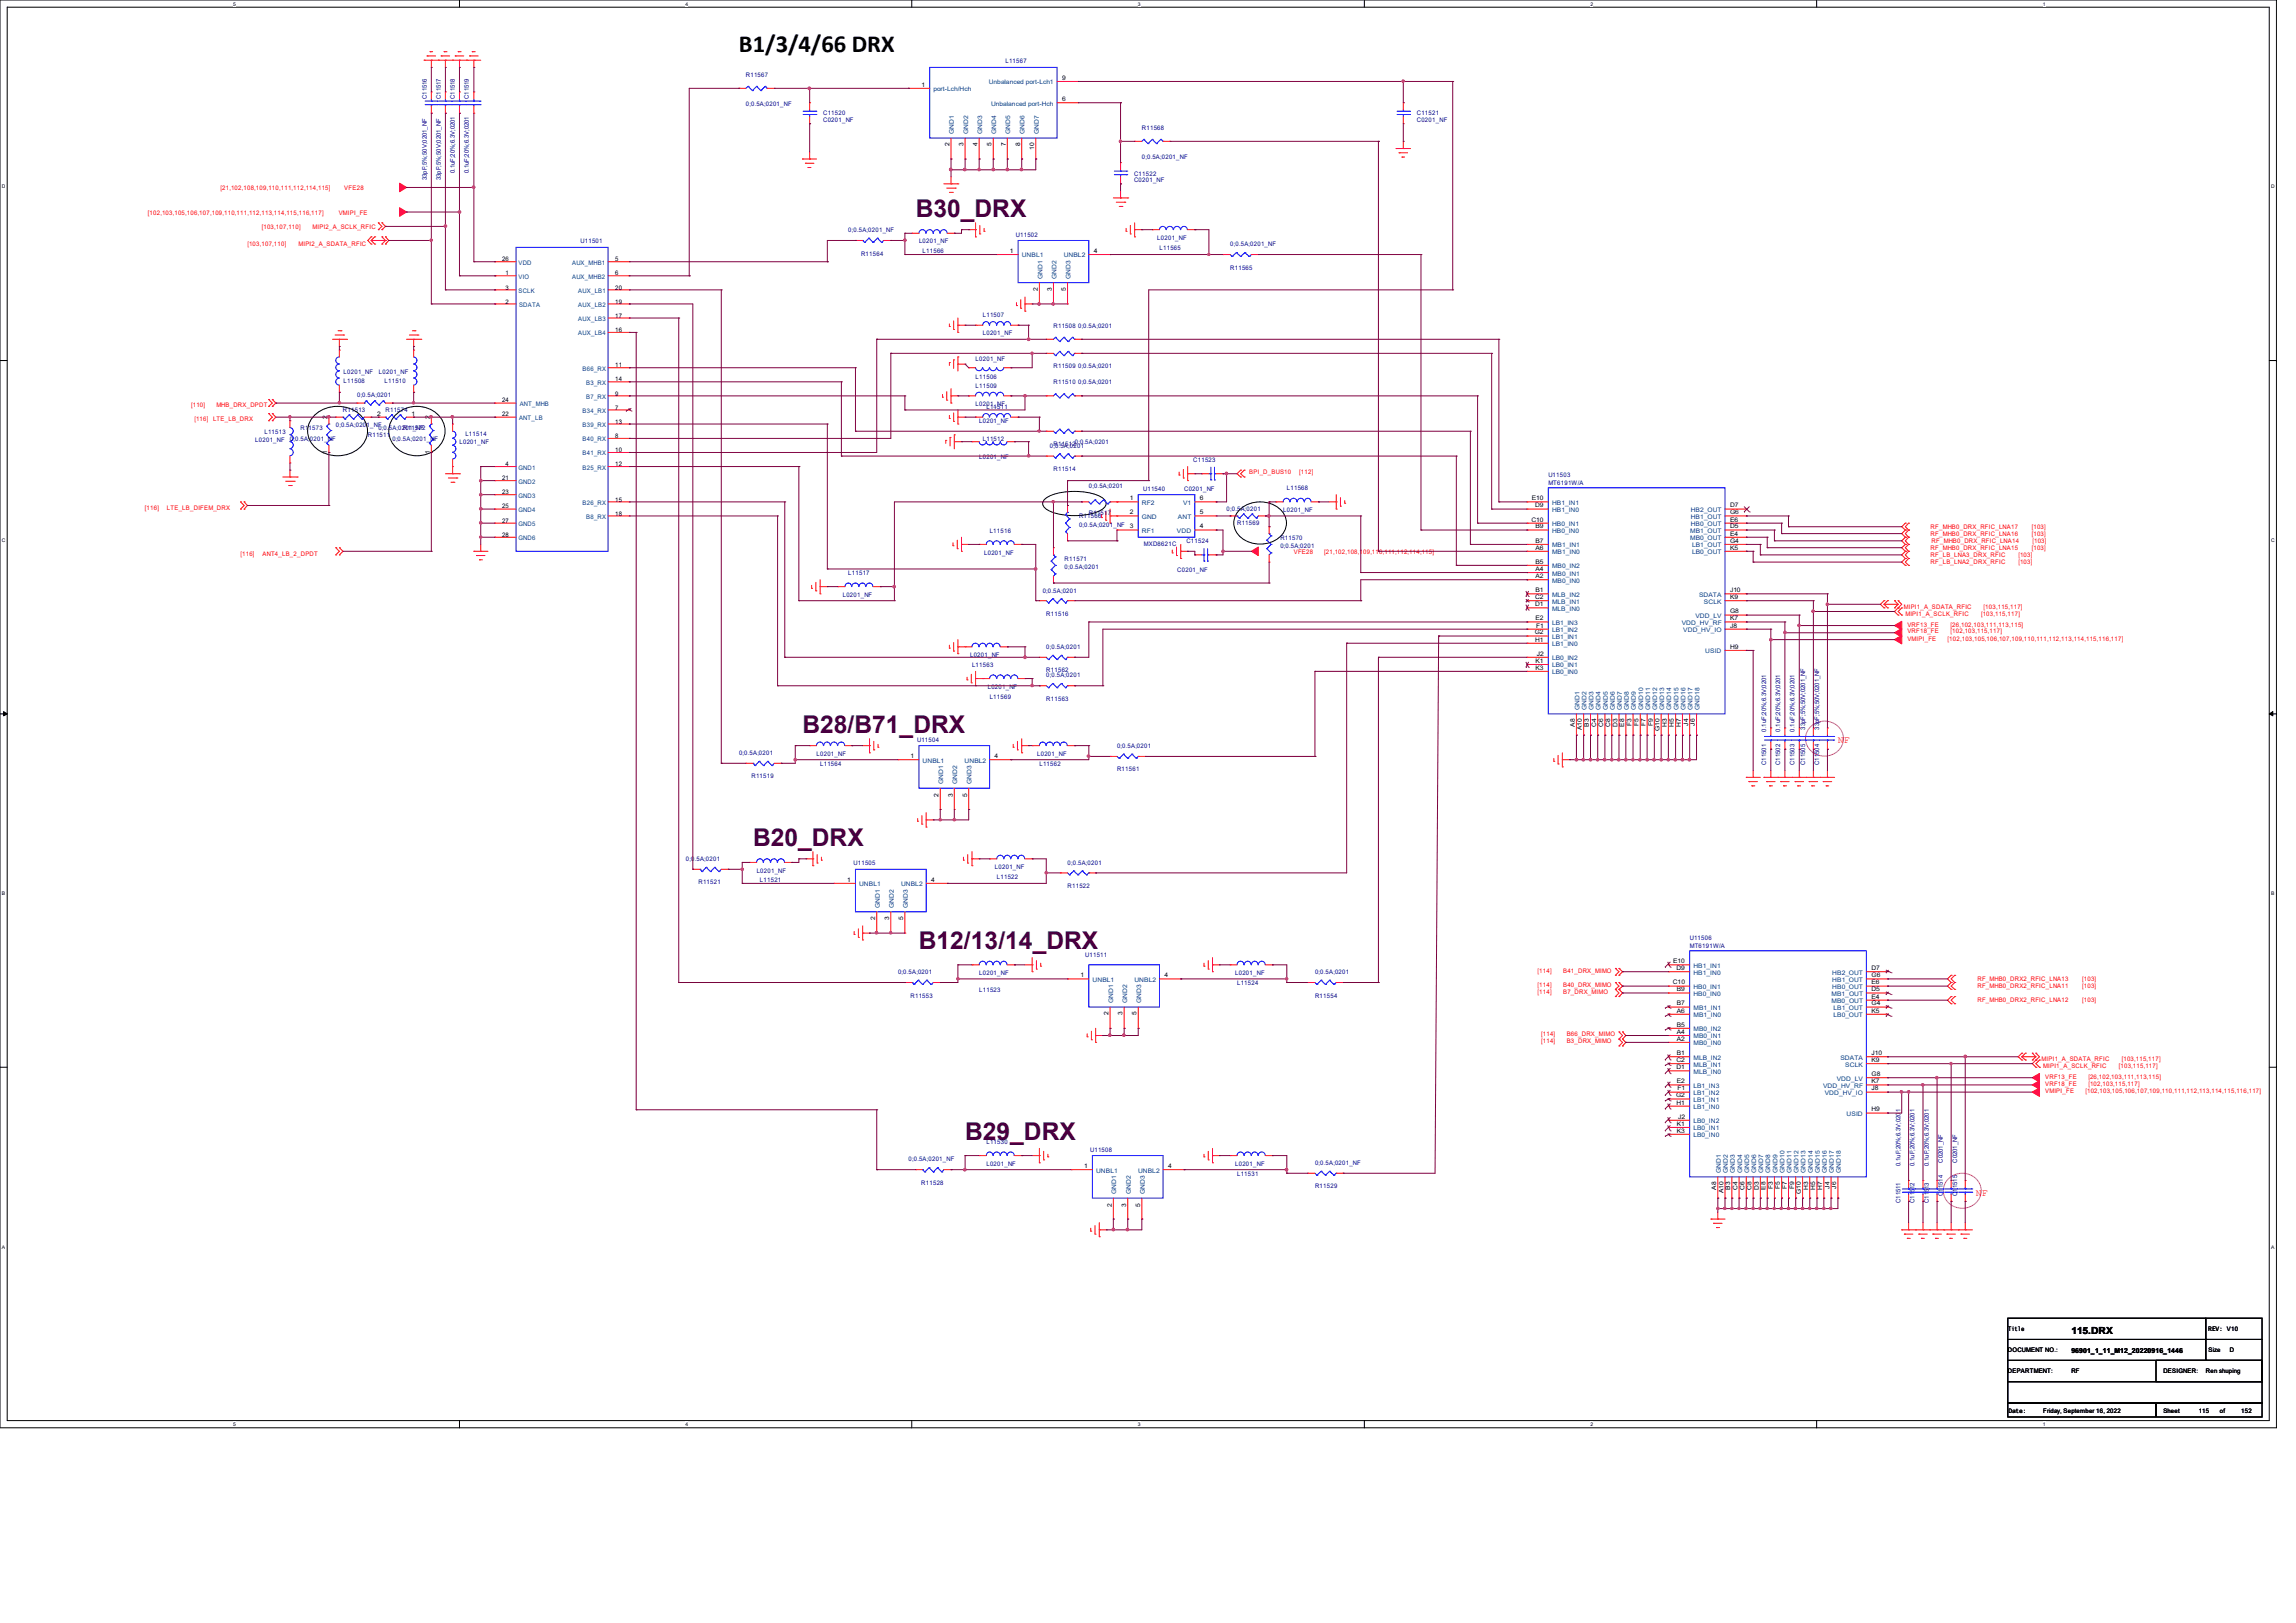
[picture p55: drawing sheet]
<svg xmlns="http://www.w3.org/2000/svg" width="297mm" height="210mm" viewBox="0 0 297 210" stroke-linecap="round" stroke-linejoin="round" font-family="sans-serif">
<defs><g id="words">
<text font-size="3.2" x="95.6" y="6.7">B1/3/4/66 DRX</text>
<g font-size="3.2" fill="#400040">
<text x="118.4" y="28.1">B30_DRX</text>
<text x="103.8" y="94.9">B28/B71_DRX</text>
<text x="97.4" y="109.5">B20_DRX</text>
<text x="118.9" y="122.8">B12/13/14_DRX</text>
<text x="124.8" y="147.4">B29_DRX</text>
</g>
<g font-size="1.3" fill="#f00">
<text x="237.7" y="96.2">NF</text>
<text x="255.6" y="154.7">NF</text>
</g>
<text font-size="1.3" x="268" y="172.6">115.DRX</text>
<text font-size=".9" x="268" y="175">96901_1_11_M12_20220916_1446</text>
<g font-size=".8" fill="#000080">
<text x="96.5" y="9.9">R11567</text>
<text x="130.1" y="8.2">L11567</text>
<text x="55.2" y="12.8" transform="rotate(-90 55.2 12.8)">C11516</text>
<text x="57" y="12.8" transform="rotate(-90 57 12.8)">C11517</text>
<text x="58.8" y="12.8" transform="rotate(-90 58.8 12.8)">C11518</text>
<text x="60.7" y="12.8" transform="rotate(-90 60.7 12.8)">C11519</text>
<text x="96.5" y="13.7">0;0.5A;0201_NF</text>
<text x="106.5" y="14.9">C11520</text>
<text x="106.5" y="15.8">C0201_NF</text>
<text x="147.7" y="16.8">R11568</text>
<text x="183.3" y="14.9">C11521</text>
<text x="183.3" y="15.8">C0201_NF</text>
<text x="55.2" y="23.3" transform="rotate(-90 55.2 23.3)">33pF;5%;50V;0201_NF</text>
<text x="57" y="23.3" transform="rotate(-90 57 23.3)">33pF;5%;50V;0201_NF</text>
<text x="58.8" y="22.4" transform="rotate(-90 58.8 22.4)">0.1uF;20%;6.3V;0201</text>
<text x="60.7" y="22.4" transform="rotate(-90 60.7 22.4)">0.1uF;20%;6.3V;0201</text>
<text x="146.7" y="22.7">C11522</text>
<text x="146.7" y="23.5">C0201_NF</text>
<text x="147.7" y="20.5">0;0.5A;0201_NF</text>
<text x="75.1" y="31.5">U11501</text>
<text x="109.7" y="30.1">0;0.5A;0201_NF</text>
<text x="111.4" y="33.1">R11564</text>
<text x="118.9" y="31.5">L0201_NF</text>
<text x="119.3" y="32.8">L11566</text>
<text x="131.4" y="30.6">U11502</text>
<text x="149.7" y="31">L0201_NF</text>
<text x="150" y="32.3">L11565</text>
<text x="159.1" y="34.9">R11565</text>
<text x="159.1" y="31.9">0;0.5A;0201_NF</text>
<text x="127.1" y="41">L11507</text>
<text x="126.2" y="46.7">L0201_NF</text>
<text x="127.1" y="43.4">L0201_NF</text>
<text x="136.3" y="42.4">R11508</text>
<text x="136.3" y="47.7">R11509</text>
<text x="139.5" y="42.4">0;0.5A;0201</text>
<text x="139.5" y="47.7">0;0.5A;0201</text>
<text x="44.4" y="53.3">R11513</text>
<text x="44.5" y="49.5">L11508</text>
<text x="44.5" y="48.4">L0201_NF</text>
<text x="46.2" y="51.4">0;0.5A;0201</text>
<text x="49" y="48.4">L0201_NF</text>
<text x="49.7" y="49.5">L11510</text>
<text x="49.9" y="53.3">R11574</text>
<text x="126.2" y="49.1">L11506</text>
<text x="126.2" y="50.2">L11509</text>
<text x="126.2" y="52.5">L0201_NF</text>
<text x="127.6" y="52.9">L11511</text>
<text x="136.3" y="49.7">R11510</text>
<text x="139.5" y="49.7">0;0.5A;0201</text>
<text x="33" y="57.2">L0201_NF</text>
<text x="34.2" y="56.1">L11513</text>
<text x="37.5" y="57">0;0.5A;0201_NF</text>
<text x="38.9" y="55.6">R11573</text>
<text x="43.4" y="55.2">0;0.5A;0201_NF</text>
<text x="47.6" y="56.6">R11511</text>
<text x="48.9" y="55.6">0;0.5A;0201_NF</text>
<text x="50.8" y="57">0;0.5A;0201_NF</text>
<text x="52.2" y="55.6">R11572</text>
<text x="59.4" y="57.5">L0201_NF</text>
<text x="60.2" y="56.4">L11514</text>
<text x="126.7" y="54.7">L0201_NF</text>
<text x="126.7" y="59.4">L0201_NF</text>
<text x="127.1" y="57">L11512</text>
<text x="135.8" y="57.9">0;0.5A;0201</text>
<text x="136.3" y="57.7">R11512</text>
<text x="139" y="57.5">0;0.5A;0201</text>
<text x="154.4" y="59.8">C11523</text>
<text x="136.3" y="61">R11514</text>
<text x="140.9" y="63.2">0;0.5A;0201</text>
<text x="147.9" y="63.5">U11540</text>
<text x="153.2" y="63.5">C0201_NF</text>
<text x="166.5" y="63.4">L11568</text>
<text x="200.3" y="61.7">U11503</text>
<text x="200.3" y="62.8">MT6191W/A</text>
<text x="127.3" y="71.8">L0201_NF</text>
<text x="128" y="68.9">L11516</text>
<text x="139.6" y="67.1">R11566</text>
<text x="139.6" y="68.2">0;0.5A;0201_NF</text>
<text x="140.9" y="66.6">R11517</text>
<text x="148" y="70.7">MXD8621C</text>
<text x="153.5" y="70.3">C11524</text>
<text x="158.7" y="66.2">0;0.5A;0201</text>
<text x="160" y="68">R11569</text>
<text x="165.6" y="69.8">R11570</text>
<text x="165.6" y="70.9">0;0.5A;0201</text>
<text x="166" y="66.3">L0201_NF</text>
<text x="109" y="77.2">L0201_NF</text>
<text x="109.7" y="74.4">L11517</text>
<text x="134.9" y="76.7">0;0.5A;0201</text>
<text x="137.7" y="72.6">R11571</text>
<text x="137.7" y="73.7">0;0.5A;0201</text>
<text x="152.3" y="74">C0201_NF</text>
<text x="135.3" y="79.7">R11516</text>
<text x="135.3" y="84">0;0.5A;0201</text>
<text x="125.5" y="85">L0201_NF</text>
<text x="125.7" y="86.3">L11563</text>
<text x="127.8" y="89.1">L0201_NF</text>
<text x="135.3" y="87.6">0;0.5A;0201</text>
<text x="135.3" y="87">R11562</text>
<text x="118.6" y="96">U11504</text>
<text x="128" y="90.4">L11569</text>
<text x="135.3" y="90.7">R11563</text>
<text x="228.5" y="94.7" transform="rotate(-90 228.5 94.7)">0.1uF;20%;6.3V;0201</text>
<text x="230.3" y="94.7" transform="rotate(-90 230.3 94.7)">0.1uF;20%;6.3V;0201</text>
<text x="232.1" y="94.7" transform="rotate(-90 232.1 94.7)">0.1uF;20%;6.3V;0201</text>
<text x="233.5" y="94.4" transform="rotate(-90 233.5 94.4)">33pF;5%;50V;0201_NF</text>
<text x="235.3" y="94.4" transform="rotate(-90 235.3 94.4)">33pF;5%;50V;0201_NF</text>
<text x="95.6" y="97.7">0;0.5A;0201</text>
<text x="97.2" y="100.7">R11519</text>
<text x="105.6" y="97.8">L0201_NF</text>
<text x="106.1" y="99.1">L11564</text>
<text x="134.2" y="97.8">L0201_NF</text>
<text x="134.5" y="99.1">L11562</text>
<text x="144.5" y="99.8">R11561</text>
<text x="144.5" y="96.8">0;0.5A;0201</text>
<text x="228.5" y="99" transform="rotate(-90 228.5 99)">C11501</text>
<text x="230.3" y="99" transform="rotate(-90 230.3 99)">C11502</text>
<text x="232.1" y="99" transform="rotate(-90 232.1 99)">C11503</text>
<text x="233.5" y="99" transform="rotate(-90 233.5 99)">C11505</text>
<text x="235.3" y="99" transform="rotate(-90 235.3 99)">C11504</text>
<text x="88.7" y="111.4">0;0.5A;0201</text>
<text x="97.9" y="112.9">L0201_NF</text>
<text x="110.4" y="112">U11505</text>
<text x="128.7" y="112.4">L0201_NF</text>
<text x="129" y="113.7">L11522</text>
<text x="138.1" y="111.9">0;0.5A;0201</text>
<text x="90.3" y="114.4">R11521</text>
<text x="98.3" y="114.2">L11521</text>
<text x="138.1" y="114.9">R11522</text>
<text x="140.4" y="123.8">U11511</text>
<text x="218.6" y="121.6">U11506</text>
<text x="218.6" y="122.7">MT6191W/A</text>
<text x="116.2" y="126.1">0;0.5A;0201</text>
<text x="117.8" y="129.1">R11553</text>
<text x="126.7" y="128.4">L11523</text>
<text x="126.7" y="126.2">L0201_NF</text>
<text x="159.8" y="126.2">L0201_NF</text>
<text x="160" y="127.4">L11524</text>
<text x="170.1" y="129.1">R11554</text>
<text x="170.1" y="126.1">0;0.5A;0201</text>
<text x="127.6" y="148">L11530</text>
<text x="141" y="149">U11508</text>
<text x="117.5" y="150.3">0;0.5A;0201_NF</text>
<text x="119.2" y="153.3">R11528</text>
<text x="127.6" y="150.8">L0201_NF</text>
<text x="159.8" y="150.8">L0201_NF</text>
<text x="160" y="152.1">L11531</text>
<text x="170.1" y="153.8">R11529</text>
<text x="170.1" y="150.7">0;0.5A;0201_NF</text>
<text x="245.8" y="155.7" transform="rotate(-90 245.8 155.7)">C11511</text>
<text x="245.8" y="150.9" transform="rotate(-90 245.8 150.9)">0.1uF;20%;6.3V;0201</text>
<text x="247.7" y="155.7" transform="rotate(-90 247.7 155.7)">C11512</text>
<text x="247.7" y="150.9" transform="rotate(-90 247.7 150.9)">0.1uF;20%;6.3V;0201</text>
<text x="249.5" y="155.7" transform="rotate(-90 249.5 155.7)">C11513</text>
<text x="249.5" y="150.9" transform="rotate(-90 249.5 150.9)">0.1uF;20%;6.3V;0201</text>
<text x="251.3" y="154.7" transform="rotate(-90 251.3 154.7)">C11514</text>
<text x="251.3" y="150.4" transform="rotate(-90 251.3 150.4)">C0201_NF</text>
<text x="253.2" y="154.7" transform="rotate(-90 253.2 154.7)">C11515</text>
<text x="253.2" y="150.4" transform="rotate(-90 253.2 150.4)">C0201_NF</text>
</g>
<g font-size=".8">
<text x="119.2" y="11.2">1</text>
<text x="137.4" y="10.3">9</text>
<text x="137.4" y="13.1">6</text>
<text x="122.8" y="18.9" transform="rotate(-90 122.8 18.9)">2</text>
<text x="124.6" y="18.9" transform="rotate(-90 124.6 18.9)">3</text>
<text x="126.5" y="18.9" transform="rotate(-90 126.5 18.9)">4</text>
<text x="128.3" y="18.9" transform="rotate(-90 128.3 18.9)">5</text>
<text x="130.1" y="18.9" transform="rotate(-90 130.1 18.9)">7</text>
<text x="132" y="18.9" transform="rotate(-90 132 18.9)">8</text>
<text x="133.8" y="19.4" transform="rotate(-90 133.8 19.4)">10</text>
<text x="64.9" y="33.8">26</text>
<text x="65.4" y="35.6">1</text>
<text x="79.6" y="33.8">5</text>
<text x="79.6" y="35.6">6</text>
<text x="130.6" y="32.7">1</text>
<text x="141.5" y="32.7">4</text>
<text x="65.4" y="37.5">3</text>
<text x="65.4" y="39.3">2</text>
<text x="79.6" y="37.5">20</text>
<text x="79.6" y="39.3">19</text>
<text x="79.6" y="41.1">17</text>
<text x="134.2" y="37.7" transform="rotate(-90 134.2 37.7)">2</text>
<text x="136.1" y="37.7" transform="rotate(-90 136.1 37.7)">3</text>
<text x="137.9" y="37.7" transform="rotate(-90 137.9 37.7)">5</text>
<text x="79.6" y="42.9">16</text>
<text x="79.6" y="47.5">11</text>
<text x="48.8" y="53.8">2</text>
<text x="53.2" y="53.8">1</text>
<text x="64.9" y="53.9">22</text>
<text x="64.9" y="52.1">24</text>
<text x="79.6" y="51.2">9</text>
<text x="79.6" y="49.3">14</text>
<text x="79.6" y="53">7</text>
<text x="42.3" y="58.7" transform="rotate(-90 42.3 58.7)">1</text>
<text x="42.3" y="54.2" transform="rotate(-90 42.3 54.2)">2</text>
<text x="55.6" y="58.7" transform="rotate(-90 55.6 58.7)">1</text>
<text x="55.6" y="54.2" transform="rotate(-90 55.6 54.2)">2</text>
<text x="79.6" y="56.6">8</text>
<text x="79.6" y="58.5">10</text>
<text x="79.6" y="54.8">13</text>
<text x="64.9" y="62.1">21</text>
<text x="64.9" y="64">23</text>
<text x="64.9" y="65.8">25</text>
<text x="65.4" y="60.3">4</text>
<text x="79.6" y="64.9">15</text>
<text x="79.6" y="60.3">12</text>
<text x="146.2" y="64.7">1</text>
<text x="155.2" y="64.7">6</text>
<text x="198.1" y="64.7">E10</text>
<text x="198.6" y="65.7">D9</text>
<text x="223.8" y="65.7">D7</text>
<text x="64.9" y="67.6">27</text>
<text x="64.9" y="69.5">28</text>
<text x="79.6" y="66.7">18</text>
<text x="146.2" y="66.5">2</text>
<text x="146.2" y="68.4">3</text>
<text x="155.2" y="68.4">4</text>
<text x="155.2" y="66.5">5</text>
<text x="198.1" y="67.5">C10</text>
<text x="198.6" y="70.2">B7</text>
<text x="198.6" y="71.1">A6</text>
<text x="198.6" y="68.4">B9</text>
<text x="223.8" y="67.5">E6</text>
<text x="223.8" y="68.4">D5</text>
<text x="223.8" y="69.3">E4</text>
<text x="223.8" y="70.2">G4</text>
<text x="223.8" y="71.1">K5</text>
<text x="223.8" y="66.5">G6</text>
<text x="198.6" y="77.5">C2</text>
<text x="198.6" y="76.6">B1</text>
<text x="198.6" y="74.8">A2</text>
<text x="198.6" y="72.9">B5</text>
<text x="198.6" y="73.9">A4</text>
<text x="223.8" y="77.5">K9</text>
<text x="223.8" y="76.6">J10</text>
<text x="198.5" y="82.1">G2</text>
<text x="198.6" y="83">H1</text>
<text x="198.6" y="78.4">D1</text>
<text x="198.6" y="80.3">E2</text>
<text x="198.7" y="81.2">F1</text>
<text x="223.8" y="79.4">G8</text>
<text x="223.8" y="80.3">K7</text>
<text x="223.8" y="83.9">H9</text>
<text x="223.8" y="81.2">J8</text>
<text x="198.6" y="86.7">K3</text>
<text x="198.6" y="85.8">K1</text>
<text x="198.8" y="84.8">J2</text>
<text x="203.7" y="94.1" transform="rotate(-90 203.7 94.1)">A8</text>
<text x="204.6" y="94.5" transform="rotate(-90 204.6 94.5)">A10</text>
<text x="205.5" y="94.1" transform="rotate(-90 205.5 94.1)">B3</text>
<text x="206.5" y="94.1" transform="rotate(-90 206.5 94.1)">C4</text>
<text x="207.4" y="94.1" transform="rotate(-90 207.4 94.1)">C6</text>
<text x="208.3" y="94.1" transform="rotate(-90 208.3 94.1)">C8</text>
<text x="209.2" y="94.1" transform="rotate(-90 209.2 94.1)">D3</text>
<text x="210.1" y="94.1" transform="rotate(-90 210.1 94.1)">E8</text>
<text x="211" y="94" transform="rotate(-90 211 94)">F3</text>
<text x="212" y="94" transform="rotate(-90 212 94)">F5</text>
<text x="212.9" y="94" transform="rotate(-90 212.9 94)">F7</text>
<text x="213.8" y="94" transform="rotate(-90 213.8 94)">F9</text>
<text x="214.7" y="94.6" transform="rotate(-90 214.7 94.6)">G10</text>
<text x="215.6" y="94.1" transform="rotate(-90 215.6 94.1)">H3</text>
<text x="216.5" y="94.1" transform="rotate(-90 216.5 94.1)">H5</text>
<text x="217.4" y="94.1" transform="rotate(-90 217.4 94.1)">H7</text>
<text x="218.4" y="93.9" transform="rotate(-90 218.4 93.9)">J4</text>
<text x="219.2" y="93.9" transform="rotate(-90 219.2 93.9)">J6</text>
<text x="117.8" y="98.1">1</text>
<text x="128.7" y="98.1">4</text>
<text x="121.4" y="103.1" transform="rotate(-90 121.4 103.1)">2</text>
<text x="123.2" y="103.1" transform="rotate(-90 123.2 103.1)">3</text>
<text x="125.1" y="103.1" transform="rotate(-90 125.1 103.1)">5</text>
<text x="109.6" y="114.1">1</text>
<text x="113.2" y="119.1" transform="rotate(-90 113.2 119.1)">2</text>
<text x="115" y="119.1" transform="rotate(-90 115 119.1)">3</text>
<text x="116.8" y="119.1" transform="rotate(-90 116.8 119.1)">5</text>
<text x="120.5" y="114.1">4</text>
<text x="216.4" y="124.6">E10</text>
<text x="216.9" y="125.5">D9</text>
<text x="242.1" y="125.5">D7</text>
<text x="139.8" y="126.5">1</text>
<text x="143.4" y="131.4" transform="rotate(-90 143.4 131.4)">2</text>
<text x="145.2" y="131.4" transform="rotate(-90 145.2 131.4)">3</text>
<text x="147" y="131.4" transform="rotate(-90 147 131.4)">5</text>
<text x="150.6" y="126.5">4</text>
<text x="216.4" y="127.4">C10</text>
<text x="216.9" y="130.1">B7</text>
<text x="216.9" y="131">A6</text>
<text x="216.9" y="128.3">B9</text>
<text x="242.1" y="127.4">E6</text>
<text x="242.1" y="128.3">D5</text>
<text x="242.1" y="129.2">E4</text>
<text x="242.1" y="130.1">G4</text>
<text x="242.1" y="131">K5</text>
<text x="242.1" y="126.5">G6</text>
<text x="216.9" y="137.4">C2</text>
<text x="216.9" y="136.5">B1</text>
<text x="216.9" y="134.7">A2</text>
<text x="216.9" y="132.8">B5</text>
<text x="216.9" y="133.8">A4</text>
<text x="242.1" y="137.4">K9</text>
<text x="242.1" y="136.5">J10</text>
<text x="216.8" y="142">G2</text>
<text x="216.9" y="142.9">H1</text>
<text x="216.9" y="138.3">D1</text>
<text x="216.9" y="140.2">E2</text>
<text x="217" y="141.1">F1</text>
<text x="242.1" y="139.2">G8</text>
<text x="242.1" y="140.2">K7</text>
<text x="242.1" y="143.8">H9</text>
<text x="242.1" y="141.1">J8</text>
<text x="216.9" y="146.6">K3</text>
<text x="216.9" y="145.7">K1</text>
<text x="217.1" y="144.7">J2</text>
<text x="140.2" y="151.1">1</text>
<text x="151.1" y="151.1">4</text>
<text x="222" y="154" transform="rotate(-90 222 154)">A8</text>
<text x="222.9" y="154.4" transform="rotate(-90 222.9 154.4)">A10</text>
<text x="223.8" y="154" transform="rotate(-90 223.8 154)">B3</text>
<text x="224.7" y="154" transform="rotate(-90 224.7 154)">C4</text>
<text x="225.7" y="154" transform="rotate(-90 225.7 154)">C6</text>
<text x="226.6" y="154" transform="rotate(-90 226.6 154)">C8</text>
<text x="227.5" y="154" transform="rotate(-90 227.5 154)">D3</text>
<text x="228.4" y="154" transform="rotate(-90 228.4 154)">E8</text>
<text x="229.3" y="153.9" transform="rotate(-90 229.3 153.9)">F3</text>
<text x="230.3" y="153.9" transform="rotate(-90 230.3 153.9)">F5</text>
<text x="231.1" y="153.9" transform="rotate(-90 231.1 153.9)">F7</text>
<text x="232.1" y="153.9" transform="rotate(-90 232.1 153.9)">F9</text>
<text x="233" y="154.5" transform="rotate(-90 233 154.5)">G10</text>
<text x="233.9" y="154" transform="rotate(-90 233.9 154)">H3</text>
<text x="234.8" y="154" transform="rotate(-90 234.8 154)">H5</text>
<text x="235.7" y="154" transform="rotate(-90 235.7 154)">H7</text>
<text x="236.6" y="153.8" transform="rotate(-90 236.6 153.8)">J4</text>
<text x="237.5" y="153.8" transform="rotate(-90 237.5 153.8)">J6</text>
<text x="143.8" y="156.1" transform="rotate(-90 143.8 156.1)">2</text>
<text x="145.7" y="156.1" transform="rotate(-90 145.7 156.1)">3</text>
<text x="147.5" y="156.1" transform="rotate(-90 147.5 156.1)">5</text>
<text x="259.8" y="172.2">Title</text>
<text x="285.7" y="172.2">REV: V10</text>
<text x="259.7" y="175">DOCUMENT NO.:</text>
<text x="259.7" y="177.7">DEPARTMENT:</text>
<text x="267.9" y="177.7">RF</text>
<text x="279.8" y="177.7">DESIGNER:</text>
<text x="285.3" y="177.7">Ren shuping</text>
<text x="285.7" y="175">Size</text>
<text x="288.4" y="175">D</text>
<text x="259.8" y="182.8">Date:</text>
<text x="264.3" y="182.8">Friday, September 16, 2022</text>
<text x="279.8" y="182.8">Sheet</text>
<text x="284.4" y="182.8">115</text>
<text x="287.2" y="182.8">of</text>
<text x="289.9" y="182.8">152</text>
</g>
<g font-size=".8" fill="#004080">
<text x="120.7" y="11.8">port-Lch/Hch</text>
<text x="127.9" y="10.9">Unbalanced port-Lch1</text>
<text x="123.4" y="17.4" transform="rotate(-90 123.4 17.4)">GND1</text>
<text x="125.2" y="17.4" transform="rotate(-90 125.2 17.4)">GND2</text>
<text x="127" y="17.4" transform="rotate(-90 127 17.4)">GND3</text>
<text x="128.2" y="13.7">Unbalanced port-Hch</text>
<text x="128.9" y="17.4" transform="rotate(-90 128.9 17.4)">GND4</text>
<text x="130.7" y="17.4" transform="rotate(-90 130.7 17.4)">GND5</text>
<text x="132.5" y="17.4" transform="rotate(-90 132.5 17.4)">GND6</text>
<text x="134.4" y="17.4" transform="rotate(-90 134.4 17.4)">GND7</text>
<text x="67.1" y="34.2">VDD</text>
<text x="74" y="34.2">AUX_MHB1</text>
<text x="132.2" y="33.3">UNBL1</text>
<text x="137.6" y="33.3">UNBL2</text>
<text x="67.1" y="36.1">VIO</text>
<text x="67.1" y="37.9">SCLK</text>
<text x="67.1" y="39.8">SDATA</text>
<text x="74" y="36.1">AUX_MHB2</text>
<text x="74.8" y="37.9">AUX_LB1</text>
<text x="74.8" y="39.8">AUX_LB2</text>
<text x="74.8" y="41.6">AUX_LB3</text>
<text x="134.8" y="36.1" transform="rotate(-90 134.8 36.1)">GND1</text>
<text x="136.7" y="36.1" transform="rotate(-90 136.7 36.1)">GND2</text>
<text x="138.5" y="36.1" transform="rotate(-90 138.5 36.1)">GND3</text>
<text x="74.8" y="43.4">AUX_LB4</text>
<text x="75.4" y="48">B66_RX</text>
<text x="67.2" y="52.5">ANT_MHB</text>
<text x="75.4" y="53.5">B34_RX</text>
<text x="75.8" y="51.6">B7_RX</text>
<text x="75.8" y="49.8">B3_RX</text>
<text x="67.1" y="54.4">ANT_LB</text>
<text x="75.4" y="57.1">B40_RX</text>
<text x="75.4" y="58.9">B41_RX</text>
<text x="75.4" y="55.3">B39_RX</text>
<text x="67.1" y="60.7">GND1</text>
<text x="67.1" y="62.6">GND2</text>
<text x="67.1" y="64.4">GND3</text>
<text x="75.4" y="65.3">B26_RX</text>
<text x="75.4" y="60.7">B25_RX</text>
<text x="147.7" y="65.3">RF2</text>
<text x="153.1" y="65.3">V1</text>
<text x="200.8" y="65.3">HB1_IN1</text>
<text x="67.1" y="66.3">GND4</text>
<text x="67.1" y="68.1">GND5</text>
<text x="67.1" y="69.9">GND6</text>
<text x="75.8" y="67.2">B8_RX</text>
<text x="147.7" y="67.1">GND</text>
<text x="147.7" y="69">RF1</text>
<text x="152.2" y="69">VDD</text>
<text x="152.4" y="67.1">ANT</text>
<text x="200.8" y="70.8">MB1_IN1</text>
<text x="200.8" y="71.7">MB1_IN0</text>
<text x="200.8" y="69">HB0_IN0</text>
<text x="200.8" y="68.1">HB0_IN1</text>
<text x="200.8" y="66.3">HB1_IN0</text>
<text x="218.6" y="69">MB1_OUT</text>
<text x="218.6" y="69.9">MB0_OUT</text>
<text x="218.7" y="68.1">HB0_OUT</text>
<text x="218.7" y="67.1">HB1_OUT</text>
<text x="218.7" y="66.3">HB2_OUT</text>
<text x="218.9" y="70.8">LB1_OUT</text>
<text x="218.9" y="71.7">LB0_OUT</text>
<text x="200.8" y="77.2">MLB_IN2</text>
<text x="200.8" y="75.4">MB0_IN0</text>
<text x="200.8" y="73.5">MB0_IN2</text>
<text x="200.8" y="74.5">MB0_IN1</text>
<text x="219.8" y="77.2">SDATA</text>
<text x="200.8" y="78.1">MLB_IN1</text>
<text x="200.8" y="83.6">LB1_IN0</text>
<text x="200.8" y="82.7">LB1_IN1</text>
<text x="200.8" y="81.8">LB1_IN2</text>
<text x="200.8" y="80.9">LB1_IN3</text>
<text x="200.8" y="79">MLB_IN0</text>
<text x="217.5" y="80.9">VDD_HV_RF</text>
<text x="217.7" y="81.8">VDD_HV_IO</text>
<text x="219.3" y="80">VDD_LV</text>
<text x="220.4" y="78.1">SCLK</text>
<text x="200.8" y="87.2">LB0_IN0</text>
<text x="200.8" y="86.4">LB0_IN1</text>
<text x="200.8" y="85.4">LB0_IN2</text>
<text x="220.6" y="84.5">USID</text>
<text x="204.3" y="91.9" transform="rotate(-90 204.3 91.9)">GND1</text>
<text x="205.2" y="91.9" transform="rotate(-90 205.2 91.9)">GND2</text>
<text x="206.1" y="91.9" transform="rotate(-90 206.1 91.9)">GND3</text>
<text x="207.1" y="91.9" transform="rotate(-90 207.1 91.9)">GND4</text>
<text x="208" y="91.9" transform="rotate(-90 208 91.9)">GND5</text>
<text x="208.9" y="91.9" transform="rotate(-90 208.9 91.9)">GND6</text>
<text x="209.8" y="91.9" transform="rotate(-90 209.8 91.9)">GND7</text>
<text x="210.7" y="91.9" transform="rotate(-90 210.7 91.9)">GND8</text>
<text x="211.6" y="91.9" transform="rotate(-90 211.6 91.9)">GND9</text>
<text x="212.6" y="91.9" transform="rotate(-90 212.6 91.9)">GND10</text>
<text x="213.4" y="91.9" transform="rotate(-90 213.4 91.9)">GND11</text>
<text x="214.4" y="91.9" transform="rotate(-90 214.4 91.9)">GND12</text>
<text x="215.3" y="91.9" transform="rotate(-90 215.3 91.9)">GND13</text>
<text x="216.2" y="91.9" transform="rotate(-90 216.2 91.9)">GND14</text>
<text x="217.1" y="91.9" transform="rotate(-90 217.1 91.9)">GND15</text>
<text x="218" y="91.9" transform="rotate(-90 218 91.9)">GND16</text>
<text x="218.9" y="91.9" transform="rotate(-90 218.9 91.9)">GND17</text>
<text x="219.8" y="91.9" transform="rotate(-90 219.8 91.9)">GND18</text>
<text x="119.4" y="98.7">UNBL1</text>
<text x="122" y="101.5" transform="rotate(-90 122 101.5)">GND1</text>
<text x="123.8" y="101.5" transform="rotate(-90 123.8 101.5)">GND2</text>
<text x="124.8" y="98.7">UNBL2</text>
<text x="125.7" y="101.5" transform="rotate(-90 125.7 101.5)">GND3</text>
<text x="111.1" y="114.7">UNBL1</text>
<text x="113.8" y="117.5" transform="rotate(-90 113.8 117.5)">GND1</text>
<text x="115.6" y="117.5" transform="rotate(-90 115.6 117.5)">GND2</text>
<text x="116.6" y="114.7">UNBL2</text>
<text x="117.4" y="117.5" transform="rotate(-90 117.4 117.5)">GND3</text>
<text x="219.1" y="125.2">HB1_IN1</text>
<text x="141.3" y="127">UNBL1</text>
<text x="144" y="129.8" transform="rotate(-90 144 129.8)">GND1</text>
<text x="145.8" y="129.8" transform="rotate(-90 145.8 129.8)">GND2</text>
<text x="146.7" y="127">UNBL2</text>
<text x="147.6" y="129.8" transform="rotate(-90 147.6 129.8)">GND3</text>
<text x="219.1" y="130.7">MB1_IN1</text>
<text x="219.1" y="131.6">MB1_IN0</text>
<text x="219.1" y="128.9">HB0_IN0</text>
<text x="219.1" y="128">HB0_IN1</text>
<text x="219.1" y="126.1">HB1_IN0</text>
<text x="236.9" y="128.9">MB1_OUT</text>
<text x="236.9" y="129.8">MB0_OUT</text>
<text x="237" y="128">HB0_OUT</text>
<text x="237" y="127">HB1_OUT</text>
<text x="237" y="126.1">HB2_OUT</text>
<text x="237.2" y="130.7">LB1_OUT</text>
<text x="237.2" y="131.6">LB0_OUT</text>
<text x="219.1" y="137.1">MLB_IN2</text>
<text x="219.1" y="135.3">MB0_IN0</text>
<text x="219.1" y="133.4">MB0_IN2</text>
<text x="219.1" y="134.4">MB0_IN1</text>
<text x="238.1" y="137.1">SDATA</text>
<text x="219.1" y="138">MLB_IN1</text>
<text x="219.1" y="143.5">LB1_IN0</text>
<text x="219.1" y="142.6">LB1_IN1</text>
<text x="219.1" y="141.7">LB1_IN2</text>
<text x="219.1" y="140.8">LB1_IN3</text>
<text x="219.1" y="138.9">MLB_IN0</text>
<text x="235.8" y="140.8">VDD_HV_RF</text>
<text x="236" y="141.7">VDD_HV_IO</text>
<text x="237.6" y="139.8">VDD_LV</text>
<text x="238.7" y="138">SCLK</text>
<text x="219.1" y="147.2">LB0_IN0</text>
<text x="219.1" y="146.3">LB0_IN1</text>
<text x="219.1" y="145.3">LB0_IN2</text>
<text x="238.9" y="144.4">USID</text>
<text x="141.8" y="151.7">UNBL1</text>
<text x="144.4" y="154.6" transform="rotate(-90 144.4 154.6)">GND1</text>
<text x="146.3" y="154.6" transform="rotate(-90 146.3 154.6)">GND2</text>
<text x="147.2" y="151.7">UNBL2</text>
<text x="148.1" y="154.6" transform="rotate(-90 148.1 154.6)">GND3</text>
<text x="222.6" y="151.8" transform="rotate(-90 222.6 151.8)">GND1</text>
<text x="223.5" y="151.8" transform="rotate(-90 223.5 151.8)">GND2</text>
<text x="224.4" y="151.8" transform="rotate(-90 224.4 151.8)">GND3</text>
<text x="225.3" y="151.8" transform="rotate(-90 225.3 151.8)">GND4</text>
<text x="226.3" y="151.8" transform="rotate(-90 226.3 151.8)">GND5</text>
<text x="227.2" y="151.8" transform="rotate(-90 227.2 151.8)">GND6</text>
<text x="228.1" y="151.8" transform="rotate(-90 228.1 151.8)">GND7</text>
<text x="229" y="151.8" transform="rotate(-90 229 151.8)">GND8</text>
<text x="229.9" y="151.8" transform="rotate(-90 229.9 151.8)">GND9</text>
<text x="230.8" y="151.8" transform="rotate(-90 230.8 151.8)">GND10</text>
<text x="231.7" y="151.8" transform="rotate(-90 231.7 151.8)">GND11</text>
<text x="232.7" y="151.8" transform="rotate(-90 232.7 151.8)">GND12</text>
<text x="233.6" y="151.8" transform="rotate(-90 233.6 151.8)">GND13</text>
<text x="234.5" y="151.8" transform="rotate(-90 234.5 151.8)">GND14</text>
<text x="235.4" y="151.8" transform="rotate(-90 235.4 151.8)">GND15</text>
<text x="236.3" y="151.8" transform="rotate(-90 236.3 151.8)">GND16</text>
<text x="237.2" y="151.8" transform="rotate(-90 237.2 151.8)">GND17</text>
<text x="238.1" y="151.8" transform="rotate(-90 238.1 151.8)">GND18</text>
</g>
<g font-size=".8" fill="#f00">
<text x="19.1" y="27.8">[102,103,105,106,107,109,110,111,112,113,114,115,116,117]</text>
<text x="28.5" y="24.6">[21,102,108,109,110,111,112,114,115]</text>
<text x="33.9" y="29.6">[103,107,110]</text>
<text x="40.4" y="29.6">MIPI2_A_SCLK_RFIC</text>
<text x="43.8" y="27.8">VMIPI_FE</text>
<text x="44.5" y="24.6">VFE28</text>
<text x="32" y="31.9">[103,107,110]</text>
<text x="38.6" y="31.9">MIPI2_A_SDATA_RFIC</text>
<text x="24.7" y="52.7">[110]</text>
<text x="28" y="52.7">MHB_DRX_DPDT</text>
<text x="25.1" y="54.5">[116]</text>
<text x="27.6" y="54.5">LTE_LB_DRX</text>
<text x="18.8" y="66">[116]</text>
<text x="21.6" y="66">LTE_LB_DIFEM_DRX</text>
<text x="161.6" y="61.4">BPI_D_BUS10</text>
<text x="168.1" y="61.4">[112]</text>
<text x="31.1" y="71.9">[116]</text>
<text x="34" y="71.9">ANT4_LB_2_DPDT</text>
<text x="167.4" y="71.6">VFE28</text>
<text x="171.3" y="71.6">[21,102,108,109,110,111,112,114,115]</text>
<text x="249.7" y="68.5">RF_MHB0_DRX_RFIC_LNA17</text>
<text x="249.7" y="69.3">RF_MHB0_DRX_RFIC_LNA16</text>
<text x="249.7" y="71.2">RF_MHB0_DRX_RFIC_LNA15</text>
<text x="249.9" y="70.3">RF_MHB0_DRX_RFIC_LNA14</text>
<text x="262.8" y="68.5">[103]</text>
<text x="262.8" y="69.3">[103]</text>
<text x="262.8" y="71.2">[103]</text>
<text x="262.9" y="70.3">[103]</text>
<text x="249.7" y="73">RF_LB_LNA2_DRX_RFIC</text>
<text x="249.7" y="72.1">RF_LB_LNA3_DRX_RFIC</text>
<text x="261.1" y="73">[103]</text>
<text x="261.1" y="72.1">[103]</text>
<text x="246.3" y="78.8">MIPI1_A_SDATA_RFIC</text>
<text x="246.5" y="79.7">MIPI1_A_SCLK_RFIC</text>
<text x="246.7" y="81.1">VRF13_FE</text>
<text x="246.7" y="82">VRF18_FE</text>
<text x="246.7" y="82.9">VMIPI_FE</text>
<text x="251.9" y="82.9">[102,103,105,106,107,109,110,111,112,113,114,115,116,117]</text>
<text x="252.3" y="81.1">[26,102,103,111,113,115]</text>
<text x="252.3" y="82">[102,103,115,117]</text>
<text x="256.3" y="79.7">[103,115,117]</text>
<text x="256.6" y="78.8">[103,115,117]</text>
<text x="198.9" y="125.9">[114]</text>
<text x="202.2" y="125.9">B41_DRX_MIMO</text>
<text x="198.9" y="128.6">[114]</text>
<text x="198.9" y="127.7">[114]</text>
<text x="202.2" y="128.6">B7_DRX_MIMO</text>
<text x="202.2" y="127.7">B40_DRX_MIMO</text>
<text x="255.8" y="127">RF_MHB0_DRX2_RFIC_LNA13</text>
<text x="255.8" y="127.9">RF_MHB0_DRX2_RFIC_LNA11</text>
<text x="255.8" y="129.7">RF_MHB0_DRX2_RFIC_LNA12</text>
<text x="269.3" y="127">[103]</text>
<text x="269.3" y="127.9">[103]</text>
<text x="269.3" y="129.7">[103]</text>
<text x="199.4" y="134.1">[114]</text>
<text x="199.4" y="135">[114]</text>
<text x="202.7" y="134.1">B66_DRX_MIMO</text>
<text x="202.7" y="135">B3_DRX_MIMO</text>
<text x="264.1" y="137.3">MIPI1_A_SDATA_RFIC</text>
<text x="274.5" y="137.3">[103,115,117]</text>
<text x="264.3" y="138.2">MIPI1_A_SCLK_RFIC</text>
<text x="264.6" y="139.6">VRF13_FE</text>
<text x="264.6" y="140.5">VRF18_FE</text>
<text x="264.6" y="141.4">VMIPI_FE</text>
<text x="269.8" y="141.4">[102,103,105,106,107,109,110,111,112,113,114,115,116,117]</text>
<text x="270.1" y="139.6">[26,102,103,111,113,115]</text>
<text x="270.1" y="140.5">[102,103,115,117]</text>
<text x="274.1" y="138.2">[103,115,117]</text>
</g>
<g font-size=".6">
<text x="30.2" y=".7">5</text>
<text x="88.7" y=".7">4</text>
<text x="147.2" y=".7">3</text>
<text x="205.7" y=".7">2</text>
<text x="264.2" y=".7">1</text>
<text x=".3" y="24.4">D</text>
<text x="293.8" y="24.4">D</text>
<text x=".3" y="70.1">C</text>
<text x="293.8" y="70.1">C</text>
<text x=".3" y="115.8">B</text>
<text x="293.8" y="115.8">B</text>
<text x=".3" y="161.5">A</text>
<text x="293.8" y="161.5">A</text>
<text x="30.2" y="184.5">5</text>
<text x="88.7" y="184.5">4</text>
<text x="147.2" y="184.5">3</text>
<text x="205.7" y="184.5">2</text>
<text x="264.2" y="184.5">1</text>
</g>
</g></defs>
<path d="M0 0h294.5v184.7h-294.5zM.9 .9h292.6v182.9h-292.6z" fill="none" stroke="#000" stroke-width=".13"/>
<g fill="#fff">
<path d="M30.2 .1h.3v.7h-.3z"/>
<path d="M30.2 183.9h.3v.8h-.3z"/>
</g>
<path d="M59.4 0v.9M59.4 183.8v.9" fill="none" stroke="#000" stroke-width=".13"/>
<g fill="#fff">
<path d="M88.7 .1h.3v.7h-.3z"/>
<path d="M88.7 183.9h.3v.8h-.3z"/>
</g>
<path d="M117.9 0v.9M117.9 183.8v.9" fill="none" stroke="#000" stroke-width=".13"/>
<g fill="#fff">
<path d="M147.2 .1h.3v.7h-.3z"/>
<path d="M147.2 183.9h.3v.8h-.3z"/>
</g>
<path d="M176.5 0v.9M176.5 183.8v.9" fill="none" stroke="#000" stroke-width=".13"/>
<g fill="#fff">
<path d="M205.7 .1h.4v.7h-.4z"/>
<path d="M205.7 183.9h.4v.8h-.4z"/>
</g>
<path d="M235 0v.9M235 183.8v.9" fill="none" stroke="#000" stroke-width=".13"/>
<g fill="#fff">
<path d="M264.2 .1h.4v.7h-.4z"/>
<path d="M264.2 183.9h.4v.8h-.4z"/>
<path d="M.3 23.8h.4v.7h-.4z"/>
<path d="M293.8 23.8h.5v.7h-.5z"/>
<path d="M.3 69.5h.4v.7h-.4z"/>
<path d="M293.8 69.5h.5v.7h-.5z"/>
</g>
<path d="M0 46.7h.9M293.5 46.7h1" fill="none" stroke="#000" stroke-width=".13"/>
<g fill="#fff">
<path d="M.3 115.2h.4v.8h-.4z"/>
<path d="M293.8 115.2h.4v.8h-.4z"/>
</g>
<path d="M0 92.4h.9M293.5 92.4h1" fill="none" stroke="#000" stroke-width=".13"/>
<path d="M.5 92.1l.4 .3-.4 .2zM293.5 92.4l.5-.3v.5z" fill="#000" stroke="#000" stroke-width=".13"/>
<g fill="#fff">
<path d="M.3 161h.3v.7h-.3z"/>
<path d="M293.8 161h.4v.7h-.4z"/>
</g>
<g fill="none" stroke="#000" stroke-width=".13">
<path d="M40.9 53.5a4.3 4.3 0 0 1 6.3 1 3 3 0 0 1-2 4.2 4.2 4.2 0 0 1-5.1-1.7 2.8 2.8 0 0 1 .8-3.5zM51.4 53.5a3.9 3.9 0 0 1 5.9 1 3.1 3.1 0 0 1-2.6 4.4 3.6 3.6 0 0 1-4.4-3.1 3 3 0 0 1 1.1-2.3zM135.3 64.5a8.3 8.3 0 0 1 6.9-.3l.5 .3a.78 .78 0 0 1 0 1.3 8.3 8.3 0 0 1-6.9 .3l-.5-.3a.78 .78 0 0 1 0-1.3zM160.3 66a3.9 3.9 0 0 1 5.8 .5 2.49 2.49 0 0 1-1.6 3.6 3.6 3.6 0 0 1-4.8-1.8 2.33 2.33 0 0 1 .6-2.3zM0 138.1h.9M293.5 138.1h1M259.7 170.6h25.6v2.7h-25.6zM259.7 173.3h25.6v2.7h-25.6zM259.7 178.8h32.9v2.7h-32.9zM259.7 176h32.9v2.8h-32.9zM278.9 176h13.7v2.8h-13.7zM285.3 170.6h7.3v2.7h-7.3z"/>
<path d="M285.3 173.3h7.3v2.7h-7.3zM259.7 181.5h19.2v1.8h-19.2zM278.9 181.5h13.7v1.8h-13.7z"/>
</g>
<path d="M234.1 94.2a2.45 2.45 0 0 1 2.9-.7 2.45 2.45 0 0 1 1.4 2.6 2.48 2.48 0 0 1-2.6 1.7 2.48 2.48 0 0 1-2.2-2.2v-.6zM251.9 152.7a2.45 2.45 0 0 1 2.9-.7 2.45 2.45 0 0 1 1.4 2.6 2.48 2.48 0 0 1-2.6 1.7 2.48 2.48 0 0 1-2.2-2.2v-.5z" fill="none" stroke="#f0f" stroke-width=".13"/>
<g fill="none" stroke="#f00" stroke-width=".13">
<path d="M54.9 7.8h.1M54.9 7.8h7.3M55.2 7.2h.1M55.2 7.2h1.1M55.6 6.7h.1M55.6 6.7h.4M55.8 7.8h.1M55.8 14.6h.1M55.8 11.9h.1M55.8 7.8v.9M55.8 11.9v.9M55.8 13.7v.9"/>
<path d="M56.7 7.8h.1M57.1 7.2h.1M57.1 7.2h1.1M57.4 6.7h.1M57.4 6.7h.4M57.6 7.8h.1M57.6 14.6h.1M57.6 11.9h.1M57.6 7.8v.9M57.6 11.9v.9M57.6 13.7v.9M58.5 7.8h.1"/>
<path d="M58.9 7.2h.1M58.9 7.2h1.1M59.3 6.7h.1M59.3 6.7h.3M59.4 7.8h.1M59.4 14.6h.1M59.4 11.9h.1M59.4 7.8v.9M59.4 11.9v.9M59.4 13.7v.9M60.4 7.8h.1M60.7 7.2h.1"/>
<path d="M60.7 7.2h1.1M61.1 6.7h.1M61.1 6.7h.4M61.3 7.8h.1M61.3 14.6h.1M61.3 11.9h.1M61.3 7.8v.9M61.3 11.9v.9M61.3 13.7v.9M95.6 11.4h.1M95.6 11.4h.9M99.2 11.4h1"/>
<path d="M100.2 11.4h.1M104.7 13.3h.1M104.7 16h.1M104.7 13.3v.9M104.7 15.1v.9M104.7 19.7v.9M117.5 11.4h.1M117.5 11.4h2.8M123 17.9v2.7M124.8 17.9v2.7M126.7 17.9v2.7M128.5 17.9v2.7"/>
<path d="M130.3 17.9v2.7M132.2 17.9v2.7M134 17.9v2.7M136.7 13.3h2.7M136.7 10.5h2.7M139.4 13.3h.1M139.4 10.5h.1M146.8 18.3h.1M146.8 18.3h.9M150.5 18.3h.8M151.3 18.3h.1M180.6 19.2h.1"/>
<path d="M180.6 19.2h1.9M181 19.8h.1M181 19.8h1.1M181.5 19.2h.1M181.5 13.3h.1M181.5 16h.1M181.5 13.3v.9M181.5 15.1v.9M181.5 18.3v.9M48 30.6h.1M48 31.6h.1M48 30.6l-.4 .5 .4 .5"/>
<path d="M48 31.1l.5 .5M48 31.1h1.9M48.5 30.6h.1M48.5 31.6h.1M48.5 30.6l-.5 .5M48.9 29.7h.1M48.9 28.8h.1M48.9 28.8l.5 .5-.5 .4M49.4 30.6h.1M49.4 31.6h.1M49.4 28.8h.1M49.4 29.7h.1"/>
<path d="M49.4 30.6l.5 .5M49.4 28.8l.5 .5-.5 .4M49.9 31.6h.1M49.9 30.6h.1M49.9 31.1h.1M49.9 30.6l.4 .5-.4 .5M49.9 31.1l-.5 .5M64 33.9h.1M64 35.7h.1M64 37.5h.1M64 39.3h.1M64 39.3h2.8"/>
<path d="M64 37.5h2.8M64 33.9h2.8M64 35.7h2.8M78.7 39.3h2.7M78.7 37.5h2.7M78.7 33.9h2.7M78.7 35.7h2.7M81.4 37.5h.1M81.4 39.3h.1M81.4 33.9h.1M81.4 35.7h.1M103.8 20.6h.1"/>
<path d="M103.8 20.6h1.8M104.2 21.1h.1M104.2 21.1h1.1M104.5 21.7h.1M104.5 21.7h.4M104.7 20.6h.1M110.7 31.1h.1M110.7 31.1h.9M114.3 31.1h.9M115.2 31.1h.1M118 30.2h.1M118 30.2h.9"/>
<path d="M122.1 23.8h1.8M122.5 24.3h1.1M122.6 30.2h.8M122.8 24.9h.4M123 23.8h.1M123 20.6h.1M123 22.9v.9M123.2 24.9h.1M123.4 30.2h.1M123.6 24.3h.1M123.9 23.8h.1M124.8 20.6h.1"/>
<path d="M125.3 29.7h.9M126.2 29.7h.1M126.2 30.6h.1M126.2 28.8v1.8M126.7 20.6h.1M126.7 30.3h.1M126.7 29.2v1.1M127.3 29.9h.1M127.3 29.5v.4M128.5 20.6h.1M128.9 32.9h.1M128.9 32.9h2.8"/>
<path d="M130.3 20.6h.1M131.5 39.5h.1M131.5 39.2v.3M132 39.9h.1M132 38.8v1.1M132.2 20.6h.1M132.6 39.3h.1M132.6 39.3h.9M132.6 38.4v1.9M134 20.6h.1M134.5 39.3h.1M134.5 36.6v2.7"/>
<path d="M136.3 39.3h.1M136.3 36.6v2.7M138.1 39.3h.1M138.1 36.6v2.7M140.8 32.9h2.8M143.6 32.9h.1M144 25.6h1.9M144.4 26.2h1.1M144.8 26.7h.3M144.9 25.6h.1M144.9 21h.1M144.9 23.8h.1"/>
<path d="M144.9 21v1M144.9 22.9v.9M144.9 24.7v.9M145.1 26.7h.1M145.5 26.2h.1M145.7 29.9h.1M145.7 29.5v.4M145.9 25.6h.1M146.2 30.3h.1M146.2 29.2v1.1M146.8 29.7h.1M146.8 30.6h.1"/>
<path d="M146.8 29.7h.9M146.8 28.8v1.8M149.1 29.7h.1M149.1 29.7h.9M153.6 29.7h1M154.6 29.7h.1M158.2 32.9h.1M158.2 32.9h.9M161.9 32.9h.9M162.8 32.9h.1M181.4 20.3h.1M181.4 20.3h.3"/>
<path d="M34.8 52.6h.1M34.8 51.7h.1M34.8 54.4h.1M34.8 53.5h.1M34.8 51.7l.4 .5-.4 .4M34.8 53.5l.4 .5-.4 .4M35.2 51.7h.1M35.2 52.6h.1M35.2 53.5h.1M35.2 54.4h.1M35.2 51.7l.5 .5-.5 .4M35.2 53.5l.5 .5-.5 .4"/>
<path d="M37.5 59.9h.1M37.5 54.4h.1M37.5 54.4v.9M37.5 59v.9M42.5 58.5h.1M42.5 54h.1M42.5 54v.9M42.5 57.6v.9M43 43.9h1.8M43.3 43.3h1.1M43.4 54h.1M43.4 54h1"/>
<path d="M43.7 42.8h.4M43.9 43.9h.1M43.9 45.3h.1M43.9 50.8h.1M43.9 43.9v.9M43.9 45.3v.9M43.9 49.9v.9M44.1 42.8h.1M44.4 43.3h.1M44.8 43.9h.1M46.2 52.2h.1M46.2 52.2h.9"/>
<path d="M47.1 54h.9M48 54h.1M48.9 54h.1M48.9 54h1M49.9 52.2h.9M50.8 52.2h.1M52.6 54h.9M52.6 43.9h1.8M53 43.3h1.1M53.3 42.8h.4M53.5 43.9h.1M53.5 54h.1"/>
<path d="M53.5 45.3h.1M53.5 50.8h.1M53.5 43.9v.9M53.5 45.3v.9M53.5 49.9v.9M53.7 42.8h.1M54.1 43.3h.1M54.4 43.9h.1M55.8 58.5h.1M55.8 54h.1M55.8 54v.9M55.8 57.6v.9"/>
<path d="M58.5 54.9h.1M58.5 54.9v.9M58.5 59.4v1.9M64 54h.1M64 52.2h.1M64 54h2.8M64 52.2h2.8M78.7 51.2h2.7M78.7 41.1h2.7M78.7 43h2.7M78.7 56.7h2.7M78.7 58.5h2.7"/>
<path d="M78.7 47.6h2.7M78.7 49.4h2.7M78.7 53h2.7M78.7 54.9h2.7M81.4 41.1h.1M81.4 43h.1M81.4 56.7h.1M81.4 51.2h.1M81.4 58.5h.1M81.4 47.6h.1M81.4 49.4h.1M81.4 53h.1"/>
<path d="M81.4 54.9h.1M121.9 51.4h.1M121.9 51.1v.3M122.3 57h.1M122.3 57v.4M122.5 51.8h.1M122.5 50.7v1.1M122.8 54.1h.1M122.8 46.9h.1M122.8 42.2h.1M122.8 41.9v.3M122.8 46.9v.4"/>
<path d="M122.8 53.8v.3M122.9 56.6h.1M122.9 56.6v1.1M123 51.2h.1M123 52.2h.1M123 51.2h.9M123 50.3v1.9M123.4 54.5h.1M123.4 46.6h.1M123.4 42.6h.1M123.4 41.5v1.1M123.4 46.6v1.1"/>
<path d="M123.4 53.4v1.1M123.4 57.1h.1M123.4 56.3h.1M123.4 57.1h1M123.4 56.3v1.8M123.9 54h.1M123.9 54.9h.1M123.9 47.1h.1M123.9 46.2h.1M123.9 42.1h.1M123.9 43h.1M123.9 54h.9"/>
<path d="M123.9 41.1v1.9M123.9 46.2v1.8M123.9 53v1.9M123.9 47.1h.9M123.9 42.1h.9M125.3 47.6h.1M125.3 51.2h.1M125.3 51.2h.9M125.3 47.6h.9M125.7 57.1h.1M125.7 57.1h1M126.2 54h.1"/>
<path d="M126.2 42.1h.1M126.2 54h.9M126.2 42.1h.9M129.9 51.2h.9M129.9 47.6h.9M130.3 57.1h.9M130.8 47.6h.1M130.8 51.2h.1M130.8 54h.9M130.8 42.1h.9M131.2 57.1h.1M131.7 54h.1"/>
<path d="M131.7 42.1h.1M132.6 40.3h.1M135.3 59h.1M135.3 51.2h.1M135.3 43.9h.1M135.3 55.8h.1M135.3 45.7h.1M135.3 51.2h1M135.3 43.9h1M135.3 59h1M135.3 55.8h1M135.3 45.7h1"/>
<path d="M139 51.2h.9M139 43.9h.9M139 59h.9M139 55.8h.9M139 45.7h.9M139.9 59h.1M139.9 51.2h.1M139.9 43.9h.1M139.9 55.8h.1M139.9 45.7h.1M31.1 65.9h.1M31.1 64.9h.1"/>
<path d="M31.1 64.9l.5 .5-.5 .5M31.6 64.9h.1M31.6 65.9h.1M31.6 64.9l.4 .5-.4 .5M36.6 61.7h1.8M37 62.3h1.1M37.3 62.8h.4M37.5 61.7h.1M37.5 60.8v.9M37.7 62.8h.1M38.1 62.3h.1M38.4 61.7h.1"/>
<path d="M43.4 71.8h.1M43.4 70.9h.1M43.4 70.9l.5 .4-.5 .5M43.9 70.9h.1M43.9 71.8h.1M43.9 70.9l.5 .4-.5 .5M57.6 61.3h1.8M58 61.8h1.1M58.3 62.4h.4M58.5 61.3h.1M58.5 60.4h.1M58.7 62.4h.1"/>
<path d="M59.1 61.8h.1M59.4 61.3h.1M61.3 71.3h.1M61.3 71.3h1.8M61.6 71.9h.1M61.6 71.9h1.1M62 72.4h.1M62 72.4h.4M62.2 71.3h.1M62.2 70.4v.9M64 60.4h.1M64 62.2h.1"/>
<path d="M64 64h.1M64 65.9h.1M64 67.7h.1M64 69.5h.1M64 67.7h2.8M64 65.9h2.8M64 69.5h2.8M64 60.4h2.8M64 62.2h2.8M64 64h2.8M78.7 64.9h2.7M78.7 66.8h2.7"/>
<path d="M78.7 60.4h2.7M81.4 64.9h.1M81.4 66.8h.1M81.4 60.4h.1M105 76.1h.1M105 75.7v.4M105.5 76.5h.1M105.5 75.4v1.1M106.1 75.9h.1M106.1 76.8h.1M106.1 75.9h.9M106.1 75v1.8"/>
<path d="M108.4 75.9h.1M108.4 75.9h.9M112.9 75.9h1M113.9 75.9h.1M123.3 70.6h.1M123.3 70.2v.4M123.8 71h.1M123.8 69.9v1.1M124.4 70.4h.1M124.4 71.3h.1M124.4 70.4h.9M124.4 69.5v1.8"/>
<path d="M126.7 70.4h.1M126.7 70.4h.9M131.2 70.4h1M132.2 70.4h.1M134.5 77.7h.1M134.5 77.7h.8M136.3 75.4h.1M136.3 70.9h.1M136.3 70.9v.9M136.3 74.5v.9M138.1 70h.1M138.1 65.4h.1"/>
<path d="M138.1 77.7h.9M138.1 65.4v.9M138.1 69v1M139 77.7h.1M139.9 64.9h.1M139.9 64.9h.9M142.5 67h.1M142.5 66.6v.4M143 67.3h.1M143 66.2v1.1M143.6 66.8h.1M143.6 67.7h.1"/>
<path d="M143.6 64.9h3.6M143.6 66.8h3.6M143.6 65.9v1.8M144.5 64.9h.1M144.5 66.8h.1M144.5 68.6h.1M144.5 68.6h2.7M151.6 71.5h.1M151.6 71.2v.3M152.2 71.9h.1M152.2 70.8v1.1M152.5 61.5h.1"/>
<path d="M152.5 61.1v.4M152.7 71.3h.1M152.7 72.3h.1M152.7 71.3h.9M152.7 70.4v1.9M153.1 61.8h.1M153.1 60.7v1.1M153.6 61.3h.1M153.6 62.2h.1M153.6 61.3h1M153.6 60.4v1.8M154.6 71.8h.1"/>
<path d="M154.6 64.9h2.7M154.6 66.8h2.7M154.6 71.8h.8M154.6 68.6h2.7M155.4 61.3h.1M155.4 61.3h1M156.4 71.8h.9M157.3 71.8h.1M157.3 68.6h.1M157.3 66.8h.1M157.3 64.9h.1M157.3 61.3h.9"/>
<path d="M158.2 61.3h.1M159.1 66.8h.1M159.1 66.8h.9M160.5 60.8h.1M160.5 61.7h.1M160.5 60.8l-.5 .5 .5 .4M161 61.7h.1M161 60.8h.1M161 60.8l-.5 .5 .5 .4M162.8 66.8h.9M163.7 66.8h.1M164.2 72.7h.1"/>
<path d="M164.2 68.2h.1M164.2 68.2v.8M164.2 71.8v.9M165.1 64.9h.1M165.1 64.9h.9M169.6 64.9h1M170.6 64.9h.1M171.9 64.9h.9M172.8 64.9h.1M172.8 65.9h.1M172.8 64v1.9M173.4 65.5h.1"/>
<path d="M173.4 64.4v1.1M173.9 65.1h.1M173.9 64.8v.3M197.5 76.8h.1M197.5 77.7h.1M197.5 70.4h.1M197.5 75h.1M197.5 73.2h.1M197.5 71.3h.1M197.5 68.6h.1M197.5 67.7h.1M197.5 65.9h.1"/>
<path d="M197.5 64.9h.1M197.5 74.1h.1M197.5 78.7h.1M197.5 70.4h2.8M197.5 71.3h2.8M197.5 64.9h2.8M197.5 76.8h2.8M197.5 77.7h2.8M197.5 75h2.8M197.5 73.2h2.8M197.5 68.6h2.8M197.5 67.7h2.8"/>
<path d="M197.5 65.9h2.8M197.5 74.1h2.8M197.5 78.7h2.8M223.1 70.4h2.8M223.1 71.3h2.8M223.1 66.8h2.8M223.1 76.8h2.8M223.1 77.7h2.8M223.1 68.6h2.8M223.1 67.7h2.8M223.1 65.9h2.8M223.1 69.5h2.8"/>
<path d="M223.1 79.6h2.8M225.9 67.7h.1M225.9 68.6h.1M225.9 69.5h.1M225.9 70.4h.1M225.9 71.3h.1M225.9 79.6h.1M225.9 77.7h.1M225.9 76.8h.1M225.9 66.8h.1M225.9 65.9h.1M243.7 78.7h.1"/>
<path d="M243.7 77.7h.1M243.7 78.2h.1M243.7 77.7l-.5 .5 .5 .5M243.7 78.2l.5 .5M243.7 78.2h1.8M244.2 77.7h.1M244.2 78.7h.1M244.2 77.7l-.5 .5M245.1 77.7h.1M245.1 78.7h.1M245.1 77.7l.4 .5M245.5 77.7h.1"/>
<path d="M245.5 78.7h.1M245.5 79.6h.1M245.5 77.7l.5 .5-.9 .9 .4 .5M245.5 78.2l-.4 .5M246 79.6h.1M246 78.7h.1M246 78.7l-.5 .4 .5 .5M246.5 73.2h.1M246.5 72.3h.1M246.5 68.6h.1M246.5 67.7h.1M246.5 69.5h.1"/>
<path d="M246.5 71.3h.1M246.5 70.4h.1M246.5 72.3l-.5 .4 .5 .5M246.5 67.7l-.5 .5 .5 .4M246.5 68.6l-.5 .4 .5 .5M246.5 70.4l-.5 .5 .5 .4M246.5 69.5l-.5 .5 .5 .4M246.5 71.3l-.5 .5 .5 .5M246.9 72.3h.1M246.9 73.2h.1M246.9 67.7h.1M246.9 68.6h.1"/>
<path d="M246.9 69.5h.1M246.9 70.4h.1M246.9 71.3h.1M246.9 72.3l-.4 .4 .4 .5M246.9 67.7l-.4 .5 .4 .4M246.9 68.6l-.4 .4 .4 .5M246.9 70.4l-.4 .5 .4 .4M246.9 69.5l-.4 .5 .4 .4M246.9 71.3l-.4 .5 .4 .5M96.5 98.8h.1M96.5 98.8h.9M100.2 98.8h.8"/>
<path d="M101 98.8h.1M104.7 96.5h.1M104.7 96.5h.9M109.3 96.5h.9M110.2 96.5h.1M111.6 96.5h.9M112.5 96.5h.1M112.5 97.4h.1M112.5 95.6v1.8M113 97h.1M113 95.9v1.1M113.6 96.7h.1"/>
<path d="M113.6 96.3v.4M116.2 98.3h.1M116.2 98.3h2.7M122.8 83.9h.1M122.8 83.5v.4M123.4 84.2h.1M123.4 83.1v1.1M123.9 83.7h.1M123.9 84.6h.1M123.9 82.8v1.8M123.9 83.7h1.8M124.8 83.7h.1"/>
<path d="M125.1 88h.1M125.1 87.6v.4M125.6 88.3h.1M125.6 87.2v1.1M126.2 87.8h.1M126.2 88.7h.1M126.2 87.8h1.8M126.2 86.9v1.8M127.1 87.8h.1M128 98.3h2.8M129.4 83.7h.9M130.3 83.7h.1"/>
<path d="M130.8 98.3h.1M131.1 96.7h.1M131.1 96.3v.4M131.6 97h.1M131.6 95.9v1.1M131.7 87.8h.9M132.2 96.5h.1M132.2 97.4h.1M132.2 96.5h.9M132.2 95.6v1.8M132.6 87.8h.1M133.5 96.5h.1"/>
<path d="M133.5 96.5h1M134.5 88.7h.1M134.5 85h.1M134.5 85h.8M134.5 88.7h.8M138.1 96.5h.9M138.1 85h.9M138.1 88.7h.9M139 96.5h.1M139 88.7h.1M139 85h.1M143.6 97.9h.1"/>
<path d="M143.6 97.9h.9M147.2 97.9h1M148.2 97.9h.1M197.5 86.9h.1M197.5 86h.1M197.5 83.2h.1M197.5 82.3h.1M197.5 81.4h.1M197.5 80.5h.1M197.5 85h.1M197.5 86.9h2.8M197.5 86h2.8"/>
<path d="M197.5 83.2h2.8M197.5 82.3h2.8M197.5 81.4h2.8M197.5 80.5h2.8M197.5 85h2.8M201 98.5h.1M201 98.1v.4M201.5 98.8h.1M201.5 97.7v1.1M202.1 98.3h.1M202.1 99.2h.1M202.1 98.3h.9"/>
<path d="M202.1 97.4v1.8M203.9 95.1h.1M203.9 92.4v2.7M204.9 95.1h.1M204.9 92.4v2.7M205.7 95.1h.1M205.7 92.4v2.7M206.7 95.1h.1M206.7 92.4v2.7M207.6 95.1h.1M207.6 92.4v2.7M208.5 95.1h.1"/>
<path d="M208.5 92.4v2.7M209.4 95.1h.1M209.4 92.4v2.7M210.3 95.1h.1M210.3 92.4v2.7M211.2 95.1h.1M211.2 92.4v2.7M212.2 95.1h.1M212.2 92.4v2.7M213.1 95.1h.1M213.1 92.4v2.7M214 95.1h.1"/>
<path d="M214 92.4v2.7M214.9 95.1h.1M214.9 92.4v2.7M215.8 95.1h.1M215.8 92.4v2.7M216.7 95.1h.1M216.7 92.4v2.7M217.6 95.1h.1M217.6 92.4v2.7M218.6 95.1h.1M218.6 92.4v2.7M219.5 95.1h.1"/>
<path d="M219.5 92.4v2.7M223.1 81.4h2.8M223.1 80.5h2.8M223.1 84.2h2.8M225.9 80.5h.1M225.9 84.2h.1M225.9 81.4h.1M226.8 99.7v.9M229.1 94.2h.1M229.1 96.9h.1M229.1 94.2v.9M229.1 96v.9"/>
<path d="M229.1 99.7v.9M230.9 94.2h.1M230.9 96.9h.1M230.9 94.2v.9M230.9 96v.9M230.9 99.7v.9M232.7 94.2h.1M232.7 96.9h.1M232.7 94.2v.9M232.7 96v.9M232.7 99.7v.9M234.6 94.2h.1"/>
<path d="M234.6 96.9h.1M234.6 94.2v.9M234.6 96v.9M234.6 99.7v.9M236.4 94.2h.1M236.4 96.9h.1M236.4 94.2v.9M236.4 96v.9M236.4 99.7v.9M89.6 112.5h.1M89.6 112.5h1M93.3 112.5h.9"/>
<path d="M94.2 112.5h.1M96.9 111.6h.1M96.9 111.6h1M101.5 111.6h.9M102.4 111.6h.1M104.3 111.1h.9M105.2 111.1h.1M105.2 112h.1M105.2 110.2v1.8M105.7 111.7h.1M105.7 110.6v1.1M106.3 111.3h.1"/>
<path d="M106.3 110.9v.4M107.9 114.3h.1M107.9 114.3h2.8M111.6 119.8v1.8M113.4 118v2.7M115.2 118v2.7M117.1 118v2.7M118.7 106.3h.1M118.7 105.9v.4M119.3 106.6h.1M119.3 105.5v1.1M119.8 106.1h.1"/>
<path d="M119.8 107h.1M119.8 106.1h.9M119.8 105.2v1.8M119.8 114.3h2.8M121.6 104.7h.1M121.6 102v2.7M122.6 114.3h.1M123.4 104.7h.1M123.4 102v2.7M124.6 111.3h.1M124.6 110.9v.4M125.2 111.7h.1"/>
<path d="M125.2 110.6v1.1M125.3 104.7h.1M125.3 102v2.7M125.7 111.1h.1M125.7 112h.1M125.7 111.1h1M125.7 110.2v1.8M128 111.1h.1M128 111.1h.9M132.6 111.1h.9M133.5 111.1h.1M137.2 112.9h.1"/>
<path d="M137.2 112.9h.9M140.8 112.9h.9M141.7 112.9h.1M225.9 100.6h.1M225.9 100.6h1.8M226.2 101.1h.1M226.2 101.1h1.1M226.6 101.7h.1M226.6 101.7h.4M226.8 100.6h.1M228.2 100.6h.1M228.2 100.6h9.1"/>
<path d="M228.5 101.1h.1M228.5 101.1h1.1M228.9 101.7h.1M228.9 101.7h.4M229.1 100.6h.1M230 100.6h.1M230.3 101.1h.1M230.3 101.1h1.1M230.7 101.7h.1M230.7 101.7h.4M230.9 100.6h.1M231.8 100.6h.1"/>
<path d="M232.2 101.1h.1M232.2 101.1h1.1M232.5 101.7h.1M232.5 101.7h.4M232.7 100.6h.1M233.6 100.6h.1M234 101.1h.1M234 101.1h1.1M234.4 101.7h.1M234.4 101.7h.3M234.6 100.6h.1M235.5 100.6h.1"/>
<path d="M235.8 101.1h.1M235.8 101.1h1.1M236.2 101.7h.1M236.2 101.7h.4M236.4 100.6h.1M110.5 120.9h.1M110.5 120.5v.4M111 121.3h.1M111 120.2v1.1M111.6 120.7h.1M111.6 121.6h.1M111.6 120.7h.9"/>
<path d="M113.4 120.7h.1M115.2 120.7h.1M117.1 120.7h.1M117.1 127.1h.1M117.1 127.1h.9M120.7 127.1h.9M121.6 127.1h.1M125.7 124.8h.1M125.7 124.8h1M130.3 124.8h.9M131.2 124.8h.1M132.6 124.8h.9"/>
<path d="M133.5 124.8h.1M133.5 125.7h.1M133.5 123.9v1.8M134.1 125.4h.1M134.1 124.3v1.1M134.6 125h.1M134.6 124.6v.4M138.1 126.7h.1M138.1 126.7h2.7M140.6 134.2h.1M140.6 133.8v.4M141.2 134.5h.1"/>
<path d="M141.2 133.4v1.1M141.7 134h.1M141.7 134.9h.1M141.7 134h1M141.7 133.1v1.8M143.6 133.1h.1M143.6 130.3v2.8M145.4 133.1h.1M145.4 130.3v2.8M147.2 133.1h.1M147.2 130.3v2.8M150 126.7h2.7"/>
<path d="M152.7 126.7h.1M155.7 125h.1M155.7 124.6v.4M156.3 125.4h.1M156.3 124.3v1.1M156.8 124.8h.1M156.8 125.7h.1M156.8 124.8h.9M156.8 123.9v1.8M159.1 124.8h.1M159.1 124.8h.9M163.7 124.8h.9"/>
<path d="M164.6 124.8h.1M169.2 127.1h.1M169.2 127.1h.9M172.8 127.1h.9M173.7 127.1h.1M209 128.9h.1M209 128h.1M209 126.2h.1M209 125.3h.1M209 127.1h.1M209 128l.4 .5-.4 .4M209 125.3l.4 .4-.4 .5"/>
<path d="M209 127.1l.4 .5-.4 .4M209.4 128h.1M209.4 128.9h.1M209.4 134.5h.1M209.4 133.5h.1M209.4 135.3h.1M209.4 125.3h.1M209.4 126.2h.1M209.4 127.1h.1M209.4 128l.5 .5-.5 .4M209.4 133.5l.5 .5-.5 .5M209.4 134.5l.5 .4-.5 .4"/>
<path d="M209.4 125.3l.5 .4-.5 .5M209.4 127.1l.5 .5-.5 .4M209.9 133.5h.1M209.9 134.5h.1M209.9 135.3h.1M209.9 133.5l.4 .5-.4 .5M209.9 134.5l.4 .4-.4 .4M215.8 136.7h.1M215.8 137.6h.1M215.8 130.3h.1M215.8 134.9h.1M215.8 133.1h.1"/>
<path d="M215.8 131.2h.1M215.8 128.5h.1M215.8 127.6h.1M215.8 125.7h.1M215.8 124.8h.1M215.8 134h.1M215.8 138.6h.1M215.8 124.8h2.8M215.8 134h2.8M215.8 136.7h2.8M215.8 137.6h2.8M215.8 130.3h2.8"/>
<path d="M215.8 134.9h2.8M215.8 133.1h2.8M215.8 131.2h2.8M215.8 128.5h2.8M215.8 127.6h2.8M215.8 125.7h2.8M215.8 138.6h2.8M241.4 136.7h2.8M241.4 126.7h2.8M241.4 137.6h2.8M241.4 130.3h2.8M241.4 131.2h2.8"/>
<path d="M241.4 128.5h2.8M241.4 127.6h2.8M241.4 125.7h2.8M241.4 129.4h2.8M241.4 139.4h2.8M244.2 127.6h.1M244.2 128.5h.1M244.2 129.4h.1M244.2 130.3h.1M244.2 131.2h.1M244.2 139.4h.1M244.2 137.6h.1"/>
<path d="M244.2 136.7h.1M244.2 126.7h.1M244.2 125.7h.1M252.4 127.1h.1M252.4 126.2h.1M252.4 128h.1M252.4 129.9h.1M252.4 128.9h.1M252.4 126.2l-.5 .5 .5 .4M252.4 127.1l-.5 .5 .5 .4M252.4 128.9l-.5 .5 .5 .5M252.9 126.2h.1"/>
<path d="M252.9 127.1h.1M252.9 128h.1M252.9 128.9h.1M252.9 129.9h.1M252.9 126.2l-.5 .5 .5 .4M252.9 127.1l-.5 .5 .5 .4M252.9 128.9l-.5 .5 .5 .5M261.5 137.2h.1M261.5 136.3h.1M261.5 136.7h.1M261.5 136.3l-.4 .4 .4 .5M261.5 136.7l.5 .5"/>
<path d="M261.5 136.7h1.9M262 136.3h.1M262 137.2h.1M262 136.3l-.5 .4M262.9 136.3h.1M262.9 137.2h.1M262.9 136.3l.5 .4M263.4 136.3h.1M263.4 137.2h.1M263.4 138.1h.1M263.4 136.3l.4 .4-.4 .5M263.4 136.7l-.5 .5"/>
<path d="M263.4 137.2l-.5 .4 .5 .5M263.8 138.1h.1M263.8 137.2h.1M263.8 137.2l-.4 .4 .4 .5M118.4 151.3h.1M118.4 151.3h.9M122.1 151.3h.9M123 151.3h.1M126.7 149.5h.1M126.7 149.5h.9M131.2 149.5h1M132.2 149.5h.1"/>
<path d="M133.5 149.5h1M134.5 149.5h.1M134.5 150.5h.1M134.5 148.6v1.9M135 150.1h.1M135 149v1.1M135.6 149.7h.1M135.6 149.4v.3M138.6 151.3h.1M138.6 151.3h2.7M141.1 159.3h.1M141.1 158.9v.4"/>
<path d="M141.6 159.7h.1M141.6 158.6v1.1M142.2 159.1h.1M142.2 159.1h.9M142.2 158.2v1.8M144 157.7h.1M144 155v2.7M145.9 157.7h.1M145.9 155v2.7M147.7 157.7h.1M147.7 155v2.7M150.5 151.3h2.7"/>
<path d="M153.2 151.3h.1M155.7 149.7h.1M155.7 149.4v.3M156.3 150.1h.1M156.3 149v1.1M156.8 149.5h.1M156.8 150.5h.1M156.8 148.6v1.9M156.8 149.5h.9M159.1 149.5h.1M159.1 149.5h.9M163.7 149.5h.9"/>
<path d="M164.6 149.5h.1M169.2 151.8h.1M169.2 151.8h.9M172.8 151.8h.9M173.7 151.8h.1M215.8 146.8h.1M215.8 145.9h.1M215.8 143.1h.1M215.8 142.2h.1M215.8 141.3h.1M215.8 140.4h.1M215.8 144.9h.1"/>
<path d="M215.8 146.8h2.8M215.8 145.9h2.8M215.8 143.1h2.8M215.8 142.2h2.8M215.8 141.3h2.8M215.8 140.4h2.8M215.8 144.9h2.8M221.3 157.7h.1M221.3 157.7h1.8M221.7 158.3h.1M221.7 158.3h1.1M222 158.8h.1"/>
<path d="M222 158.8h.4M222.2 157.7h.1M222.2 155h.1M222.2 152.3v2.7M222.2 156.8v.9M223.1 155h.1M223.1 152.3v2.7M224 155h.1M224 152.3v2.7M225 155h.1M225 152.3v2.7M225.9 155h.1"/>
<path d="M225.9 152.3v2.7M226.8 155h.1M226.8 152.3v2.7M227.7 155h.1M227.7 152.3v2.7M228.6 155h.1M228.6 152.3v2.7M229.5 155h.1M229.5 152.3v2.7M230.5 155h.1M230.5 152.3v2.7M231.4 155h.1"/>
<path d="M231.4 152.3v2.7M232.3 155h.1M232.3 152.3v2.7M233.2 155h.1M233.2 152.3v2.7M234.1 155h.1M234.1 152.3v2.7M235 155h.1M235 152.3v2.7M235.9 155h.1M235.9 152.3v2.7M236.9 155h.1"/>
<path d="M236.9 152.3v2.7M237.7 155h.1M237.7 152.3v2.7M241.4 141.3h2.8M241.4 140.4h2.8M241.4 144h2.8M244.2 140.4h.1M244.2 144h.1M244.2 141.3h.1M246 159.1h.1M246 159.1h9.1M246.3 159.7h.1"/>
<path d="M246.3 159.7h1.1M246.9 159.1h.1M246.9 152.7h.1M246.9 155.4h.1M246.9 152.7v.9M246.9 154.6v.8M246.9 158.2v.9M247.8 159.1h.1M248.2 159.7h.1M248.2 159.7h1.1M248.8 159.1h.1M248.8 152.7h.1"/>
<path d="M248.8 155.4h.1M248.8 152.7v.9M248.8 154.6v.8M248.8 158.2v.9M249.6 159.1h.1M250 159.7h.1M250 159.7h1.1M250.6 159.1h.1M250.6 152.7h.1M250.6 155.4h.1M250.6 152.7v.9M250.6 154.6v.8"/>
<path d="M250.6 158.2v.9M251.5 159.1h.1M251.8 159.7h.1M251.8 159.7h1.1M252.4 159.1h.1M252.4 152.7h.1M252.4 155.4h.1M252.4 152.7v.9M252.4 154.6v.8M252.4 158.2v.9M253.3 159.1h.1M253.7 159.7h.1"/>
<path d="M253.7 159.7h1.1M254.2 159.1h.1M254.2 152.7h.1M254.2 155.4h.1M254.2 152.7v.9M254.2 154.6v.8M254.2 158.2v.9M142.2 160h.1M246.7 160.2h.1M246.7 160.2h.4M248.5 160.2h.1M248.5 160.2h.4"/>
<path d="M250.4 160.2h.1M250.4 160.2h.3M252.2 160.2h.1M252.2 160.2h.4M254 160.2h.1M254 160.2h.4"/>
</g>
<g fill="#f00" stroke="#f00" stroke-width=".13">
<path d="M245.1 80.9l.9-.5v1.1z" fill-rule="evenodd"/>
<path d="M245.1 81.9l.9-.6v1.1z" fill-rule="evenodd"/>
<path d="M245.1 82.8l.9-.6v1.1z" fill-rule="evenodd"/>
<path d="M262.9 139.4l.9-.5v1.1z" fill-rule="evenodd"/>
<path d="M262.9 140.4l.9-.6v1.1z" fill-rule="evenodd"/>
<path d="M262.9 141.3l.9-.5v1.1z" fill-rule="evenodd"/>
<path d="M51.7 26.9l.9 .5-.9 .6z" fill-rule="evenodd"/>
<path d="M51.7 23.7l.9 .6-.9 .5z" fill-rule="evenodd"/>
<path d="M161.9 71.3l.9-.5v1.1z" fill-rule="evenodd"/>
</g>
<g fill="none" stroke="#00f" stroke-width=".13">
<path d="M55 13.1h1.6M55 13.5h1.6M55.8 13.5h.1M55.8 13.1h.1M55.8 12.8v.3M55.8 13.5v.2M56.6 13.1h.1M56.6 13.5h.1M56.8 13.1h1.7M56.8 13.5h1.7M57.6 13.5h.1M57.6 13.1h.1"/>
<path d="M57.6 12.8v.3M57.6 13.5v.2M58.5 13.1h.1M58.5 13.5h.1M58.6 13.1h1.7M58.6 13.5h1.7M59.4 13.5h.1M59.4 13.1h.1M59.4 12.8v.3M59.4 13.5v.2M60.3 13.1h.1M60.3 13.5h.1"/>
<path d="M60.5 13.1h1.6M60.5 13.5h1.6M61.3 13.5h.1M61.3 13.1h.1M61.3 12.8v.3M61.3 13.5v.2M62.1 13.1h.1M62.1 13.5h.1M96.8 11.2h.1M96.8 11.2l-.3 .2M96.8 11.2l.5 .5M97.3 11.7h.1"/>
<path d="M97.9 11.2h.1M97.9 11.2l-.6 .5M97.9 11.2l.5 .5M98.4 11.7h.1M99 11.2h.1M99 11.2l-.6 .5M99 11.2l.2 .2M99.2 11.4h.1M103.9 14.8h1.6M103.9 14.4h1.6M104.7 14.4h.1M104.7 14.8h.1"/>
<path d="M104.7 14.2v.2M104.7 14.8v.3M105.5 14.8h.1M105.5 14.4h.1M120.3 8.7h16.4v9.2h-16.4zM148 18h.1M148 18l-.3 .3M148 18l.5 .6M148.5 18.6h.1M149.1 18h.1M149.1 18l-.6 .6M149.1 18l.5 .6"/>
<path d="M149.6 18.6h.1M150.2 18h.1M150.2 18l-.6 .6M150.2 18l.3 .3M150.5 18.3h.1M180.7 14.8h1.6M180.7 14.4h1.6M181.5 14.4h.1M181.5 14.8h.1M181.5 14.2v.2M181.5 14.8v.3M182.3 14.8h.1"/>
<path d="M182.3 14.4h.1M66.8 32h11.9v39.3h-11.9zM111.6 31.1h.1M111.6 31.1l.2 .3M111.8 31.4h.1M112.4 30.8h.1M112.4 30.8l.5 .6M112.4 30.8l-.6 .6M112.9 31.4h.1M113.5 30.8h.1M113.5 30.8l.5 .6M113.5 30.8l-.6 .6"/>
<path d="M114 31.4h.1M114.3 31.1l-.3 .3M119.8 30.2a.44 .44 0 0 0-.5-.5 .44 .44 0 0 0-.4 .5M120.7 30.2a.44 .44 0 0 0-.5-.5 .44 .44 0 0 0-.4 .5M121.6 30.2a.43 .43 0 0 0-.4-.5 .43 .43 0 0 0-.5 .5M122.5 30.2a.44 .44 0 0 0-.4-.5 .44 .44 0 0 0-.5 .5M131.7 31.1h9.1v5.5h-9.1zM144.1 22.6h1.7M144.1 22.1h1.7M144.9 22.1h.1M144.9 22.6h.1M144.9 22v.1"/>
<path d="M144.9 22.6v.3M145.8 22.6h.1M145.8 22.1h.1M150 29.7a.42 .42 0 0 1 .4-.4 .42 .42 0 0 1 .4 .4M150.9 29.7a.45 .45 0 0 1 .4-.4 .45 .45 0 0 1 .5 .4M151.8 29.7a.45 .45 0 0 1 .5-.4 .45 .45 0 0 1 .4 .4M152.7 29.7a.42 .42 0 0 1 .5-.4 .42 .42 0 0 1 .4 .4M159.1 32.9l.3 .3M159.4 33.2h.1M159.9 32.7h.1M159.9 32.7l-.5 .5M159.9 32.7l.6 .5"/>
<path d="M160.5 33.2h.1M161 32.7h.1M161 32.7l-.5 .5M161 32.7l.6 .5M161.6 33.2h.1M161.9 32.9h.1M161.9 32.9l-.3 .3M37.5 58.1a.44 .44 0 0 1 .4 .4 .44 .44 0 0 1-.4 .5M37.5 57.1a.44 .44 0 0 1 .4 .5 .44 .44 0 0 1-.4 .4M37.5 56.3a.42 .42 0 0 1 .4 .4 .42 .42 0 0 1-.4 .4M37.5 55.3a.44 .44 0 0 1 .4 .5 .44 .44 0 0 1-.4 .4M42.2 57.4h.1"/>
<path d="M42.2 56.3h.1M42.2 55.2h.1M42.2 57.4l.3 .2M42.2 56.3l.6 .5M42.2 55.2l.6 .5M42.5 54.9h.1M42.5 54.9l-.3 .3M42.8 56.8h.1M42.8 55.7h.1M42.8 56.8l-.6 .6M42.8 55.7l-.6 .6M43.9 46.2a.44 .44 0 0 0-.5 .4 .44 .44 0 0 0 .5 .5"/>
<path d="M43.9 47.1a.43 .43 0 0 0-.5 .4 .43 .43 0 0 0 .5 .5M43.9 48a.44 .44 0 0 0-.5 .4 .44 .44 0 0 0 .5 .5M43.9 48.9a.44 .44 0 0 0-.5 .5 .44 .44 0 0 0 .5 .4M44.4 54h.1M44.4 54l.2 .2M44.6 54.2h.1M45.2 53.7h.1M45.2 53.7l.5 .5M45.2 53.7l-.6 .5M45.7 54.2h.1M46.3 53.7h.1M46.3 53.7l.5 .5"/>
<path d="M46.3 53.7l-.6 .5M46.8 54.2h.1M47.1 52.2h.1M47.1 54l-.3 .2M47.4 51.9h.1M47.4 51.9l.5 .5M47.4 51.9l-.3 .3M47.9 52.4h.1M48.5 51.9h.1M48.5 51.9l.5 .5M48.5 51.9l-.6 .5M49 52.4h.1"/>
<path d="M49.6 51.9h.1M49.6 51.9l.3 .3M49.6 51.9l-.6 .5M49.9 54h.1M49.9 54l.2 .2M50.1 54.2h.1M50.7 53.7h.1M50.7 53.7l.5 .5M50.7 53.7l-.6 .5M51.2 54.2h.1M51.8 53.7h.1M51.8 53.7l.5 .5"/>
<path d="M51.8 53.7l-.6 .5M52.3 54.2h.1M52.6 54l-.3 .2M53.5 46.2a.44 .44 0 0 1 .4 .4 .44 .44 0 0 1-.4 .5M53.5 47.1a.42 .42 0 0 1 .4 .4 .42 .42 0 0 1-.4 .5M53.5 48a.44 .44 0 0 1 .4 .5 .44 .44 0 0 1-.4 .4M53.5 48.9a.44 .44 0 0 1 .4 .5 .44 .44 0 0 1-.4 .4M55.5 57.4h.1M55.5 56.3h.1M55.5 55.2h.1M55.5 57.4l.3 .2M55.5 56.3l.5 .5"/>
<path d="M55.5 55.2l.5 .5M55.8 54.9h.1M55.8 54.9l-.3 .3M56 56.8h.1M56 55.7h.1M56 56.8l-.5 .6M56 55.7l-.5 .6M58.5 58.5a.42 .42 0 0 1 .5 .5 .42 .42 0 0 1-.5 .4M58.5 57.6a.44 .44 0 0 1 .5 .5 .44 .44 0 0 1-.5 .4M58.5 56.7a.42 .42 0 0 1 .5 .5 .42 .42 0 0 1-.5 .4M58.5 55.8a.44 .44 0 0 1 .5 .4 .44 .44 0 0 1-.5 .5M126.7 57.1a.45 .45 0 0 0 .4 .5 .45 .45 0 0 0 .5-.5"/>
<path d="M127.1 47.6a.45 .45 0 0 1-.5 .4 .45 .45 0 0 1-.4-.4M127.1 51.2a.44 .44 0 0 0-.5-.4 .44 .44 0 0 0-.4 .4M127.6 57.1a.42 .42 0 0 0 .4 .5 .42 .42 0 0 0 .4-.5M128 47.6a.42 .42 0 0 1-.4 .4 .42 .42 0 0 1-.5-.4M128 51.2a.43 .43 0 0 0-.5-.4 .43 .43 0 0 0-.4 .4M128 54a.43 .43 0 0 0-.5-.5 .43 .43 0 0 0-.4 .5M128 42.1a.43 .43 0 0 0-.5-.5 .43 .43 0 0 0-.4 .5M128.5 57.1a.45 .45 0 0 0 .4 .5 .45 .45 0 0 0 .5-.5M128.9 47.6a.45 .45 0 0 1-.4 .4 .45 .45 0 0 1-.5-.4M128.9 51.2a.44 .44 0 0 0-.4-.4 .44 .44 0 0 0-.5 .4M128.9 54a.44 .44 0 0 0-.4-.5 .44 .44 0 0 0-.5 .5M128.9 42.1a.44 .44 0 0 0-.4-.5 .44 .44 0 0 0-.5 .5"/>
<path d="M129.4 57.1a.42 .42 0 0 0 .4 .5 .42 .42 0 0 0 .5-.5M129.8 47.6a.45 .45 0 0 1-.4 .4 .45 .45 0 0 1-.5-.4M129.8 51.2a.44 .44 0 0 0-.4-.4 .44 .44 0 0 0-.5 .4M129.8 54a.44 .44 0 0 0-.4-.5 .44 .44 0 0 0-.5 .5M129.8 42.1a.44 .44 0 0 0-.4-.5 .44 .44 0 0 0-.5 .5M130.7 54a.43 .43 0 0 0-.4-.5 .43 .43 0 0 0-.4 .5M130.7 42.1a.43 .43 0 0 0-.4-.5 .43 .43 0 0 0-.4 .5M136.3 59l.2 .3M136.3 55.8l.2 .2M136.3 45.7l.2 .3M136.5 59.3h.1M136.5 51h.1"/>
<path d="M136.5 43.6h.1M136.5 56h.1M136.5 46h.1M136.5 51l-.2 .2M136.5 51l.6 .5M136.5 43.6l-.2 .3M136.5 43.6l.6 .6M137.1 58.7h.1M137.1 51.5h.1M137.1 44.2h.1M137.1 55.5h.1M137.1 45.5h.1"/>
<path d="M137.1 58.7l-.6 .6M137.1 58.7l.5 .6M137.1 55.5l-.6 .5M137.1 55.5l.5 .5M137.1 45.5l-.6 .5M137.1 45.5l.5 .5M137.6 59.3h.1M137.6 51h.1M137.6 43.6h.1M137.6 56h.1M137.6 46h.1M137.6 51l-.5 .5"/>
<path d="M137.6 51l.6 .5M137.6 43.6l-.5 .6M137.6 43.6l.6 .6M138.2 58.7h.1M138.2 51.5h.1M138.2 44.2h.1M138.2 55.5h.1M138.2 45.5h.1M138.2 58.7l-.6 .6M138.2 58.7l.5 .6M138.2 55.5l-.6 .5M138.2 55.5l.5 .5"/>
<path d="M138.2 45.5l-.6 .5M138.2 45.5l.5 .5M138.7 59.3h.1M138.7 51h.1M138.7 43.6h.1M138.7 56h.1M138.7 46h.1M138.7 51l-.5 .5M138.7 51l.3 .2M138.7 43.6l-.5 .6M138.7 43.6l.3 .3M139 59h.1"/>
<path d="M139 51.2h.1M139 43.9h.1M139 55.8h.1M139 45.7h.1M139 59l-.3 .3M139 55.8l-.3 .2M139 45.7l-.3 .3M110.2 75.9a.43 .43 0 0 0-.5-.5 .43 .43 0 0 0-.4 .5M111.1 75.9a.44 .44 0 0 0-.5-.5 .44 .44 0 0 0-.4 .5M112 75.9a.43 .43 0 0 0-.5-.5 .43 .43 0 0 0-.4 .5M112.9 75.9a.44 .44 0 0 0-.4-.5 .44 .44 0 0 0-.5 .5M128.4 70.4a.42 .42 0 0 0-.4-.4 .42 .42 0 0 0-.4 .4"/>
<path d="M129.4 70.4a.44 .44 0 0 0-.5-.4 .44 .44 0 0 0-.4 .4M130.3 70.4a.42 .42 0 0 0-.5-.4 .42 .42 0 0 0-.4 .4M131.2 70.4a.44 .44 0 0 0-.5-.4 .44 .44 0 0 0-.4 .4M135.3 77.7l.3 .3M135.6 78h.1M136 73.7h.1M136 72.6h.1M136 73.7l.5 .6M136 72.6l.5 .6M136.2 77.5h.1M136.2 77.5l-.6 .5M136.2 77.5l.5 .5"/>
<path d="M136.3 71.8h.1M136.3 71.8l.2 .3M136.5 74.3h.1M136.5 73.2h.1M136.5 72.1h.1M136.5 74.3l-.2 .2M136.5 73.2l-.5 .5M136.5 72.1l-.5 .5M136.7 78h.1M137.3 77.5h.1M137.3 77.5l-.6 .5M137.3 77.5l.5 .5"/>
<path d="M137.8 78h.1M137.8 68.8h.1M137.8 67.7h.1M137.8 66.6h.1M137.8 68.8l.3 .2M137.8 67.7l.5 .5M137.8 66.6l.5 .5M138.1 77.7h.1M138.1 66.3h.1M138.1 77.7l-.3 .3M138.1 66.3l-.3 .3M138.3 68.2h.1"/>
<path d="M138.3 67.1h.1M138.3 68.2l-.5 .6M138.3 67.1l-.5 .6M140.8 64.9l.3 .3M141.1 65.2h.1M141.6 64.7h.1M141.6 64.7l-.5 .5M141.6 64.7l.6 .5M142.2 65.2h.1M142.7 64.7h.1M142.7 64.7l-.5 .5M142.7 64.7l.6 .5"/>
<path d="M143.3 65.2h.1M143.6 64.9h.1M143.6 64.9l-.3 .3M147.2 64h7.4v5.5h-7.4zM155.4 71.8h.3M155.7 72.6h.1M155.7 71.8h.1M155.7 71v1.6M156.2 71.8h.1M156.2 72.6h.1M156.2 71.8h.2M156.2 71v1.6"/>
<path d="M156.4 61.3h.2M156.6 62.1h.1M156.6 61.3h.1M156.6 60.5v1.6M157.1 61.3h.1M157.1 62.1h.1M157.1 61.3h.2M157.1 60.5v1.6M160 66.8h.1M160 66.8l.3 .3M160.3 67.1h.1M160.9 66.5h.1"/>
<path d="M160.9 66.5l.5 .6M160.9 66.5l-.6 .6M161.4 67.1h.1M162 66.5h.1M162 66.5l.5 .6M162 66.5l-.6 .6M162.5 67.1h.1M162.8 66.8l-.3 .3M163.9 71h.1M163.9 69.9h.1M163.9 71l.5 .5M163.9 69.9l.5 .5"/>
<path d="M164.2 69h.1M164.2 69l.2 .3M164.4 71.5h.1M164.4 70.4h.1M164.4 69.3h.1M164.4 71.5l-.2 .3M164.4 70.4l-.5 .6M164.4 69.3l-.5 .6M166.8 64.9a.43 .43 0 0 0-.4-.4 .43 .43 0 0 0-.4 .4M167.8 64.9a.44 .44 0 0 0-.5-.4 .44 .44 0 0 0-.4 .4M168.7 64.9a.44 .44 0 0 0-.4-.4 .44 .44 0 0 0-.5 .4M169.6 64.9a.43 .43 0 0 0-.4-.4 .43 .43 0 0 0-.5 .4"/>
<path d="M200.3 63.1h22.8v29.3h-22.8zM97.4 98.8h.1M97.4 98.8l.3 .3M97.7 99.1h.1M98.2 98.5h.1M98.2 98.5l.6 .6M98.2 98.5l-.5 .6M98.8 99.1h.1M99.3 98.5h.1M99.3 98.5l.6 .6M99.3 98.5l-.5 .6M99.9 99.1h.1"/>
<path d="M100.2 98.8l-.3 .3M106.5 96.5a.44 .44 0 0 0-.4-.5 .44 .44 0 0 0-.5 .5M107.4 96.5a.43 .43 0 0 0-.4-.5 .43 .43 0 0 0-.4 .5M108.3 96.5a.44 .44 0 0 0-.4-.5 .44 .44 0 0 0-.5 .5M109.3 96.5a.44 .44 0 0 0-.5-.5 .44 .44 0 0 0-.4 .5M118.9 96.5h9.1v5.5h-9.1zM126.6 83.7a.44 .44 0 0 0-.4-.5 .44 .44 0 0 0-.5 .5M127.6 83.7a.44 .44 0 0 0-.5-.5 .44 .44 0 0 0-.4 .5M128.4 83.7a.43 .43 0 0 0-.4-.5 .43 .43 0 0 0-.4 .5M128.9 87.8a.44 .44 0 0 0-.4-.5 .44 .44 0 0 0-.5 .5M129.4 83.7a.44 .44 0 0 0-.5-.5 .44 .44 0 0 0-.4 .5M129.8 87.8a.44 .44 0 0 0-.4-.5 .44 .44 0 0 0-.5 .5"/>
<path d="M130.7 87.8a.43 .43 0 0 0-.4-.5 .43 .43 0 0 0-.4 .5M131.7 87.8a.44 .44 0 0 0-.5-.5 .44 .44 0 0 0-.4 .5M135.3 96.5a.43 .43 0 0 0-.4-.5 .43 .43 0 0 0-.4 .5M135.3 88.7l.3 .3M135.3 85l.3 .3M135.6 89h.1M135.6 85.3h.1M136.2 88.4h.1M136.2 84.8h.1M136.2 88.4l-.6 .6M136.2 88.4l.5 .6M136.2 84.8l-.6 .5"/>
<path d="M136.2 84.8l.5 .5M136.2 96.5a.44 .44 0 0 0-.4-.5 .44 .44 0 0 0-.5 .5M136.7 89h.1M136.7 85.3h.1M137.1 96.5a.43 .43 0 0 0-.4-.5 .43 .43 0 0 0-.4 .5M137.3 88.4h.1M137.3 84.8h.1M137.3 88.4l-.6 .6M137.3 88.4l.5 .6M137.3 84.8l-.6 .5M137.3 84.8l.5 .5M137.8 89h.1"/>
<path d="M137.8 85.3h.1M138 96.5a.44 .44 0 0 0-.4-.5 .44 .44 0 0 0-.4 .5M138.1 88.7h.1M138.1 85h.1M138.1 88.7l-.3 .3M138.1 85l-.3 .3M144.5 97.9l.3 .2M144.8 98.1h.1M145.3 97.6h.1M145.3 97.6l.6 .5M145.3 97.6l-.5 .5M145.9 98.1h.1"/>
<path d="M146.4 97.6h.1M146.4 97.6l.6 .5M146.4 97.6l-.5 .5M147 98.1h.1M147.2 97.9h.1M147.2 97.9l-.2 .2M228.3 95.8h1.6M228.3 95.3h1.6M229.1 95.3h.1M229.1 95.8h.1M229.1 95.1v.2M229.1 95.8v.2"/>
<path d="M229.9 95.8h.1M229.9 95.3h.1M230.1 95.8h1.6M230.1 95.3h1.6M230.9 95.3h.1M230.9 95.8h.1M230.9 95.1v.2M230.9 95.8v.2M231.7 95.8h.1M231.7 95.3h.1M231.9 95.8h1.7M231.9 95.3h1.7"/>
<path d="M232.7 95.3h.1M232.7 95.8h.1M232.7 95.1v.2M232.7 95.8v.2M233.6 95.8h.1M233.6 95.3h.1M233.7 95.8h1.7M233.7 95.3h1.7M234.6 95.3h.1M234.6 95.8h.1M234.6 95.1v.2M234.6 95.8v.2"/>
<path d="M235.4 95.8h.1M235.4 95.3h.1M235.6 95.8h1.6M235.6 95.3h1.6M236.4 95.3h.1M236.4 95.8h.1M236.4 95.1v.2M236.4 95.8v.2M237.2 95.8h.1M237.2 95.3h.1M90.6 112.5h.1M90.6 112.5l.2 .3"/>
<path d="M90.8 112.8h.1M91.4 112.2h.1M91.4 112.2l.5 .6M91.4 112.2l-.6 .6M91.9 112.8h.1M92.5 112.2h.1M92.5 112.2l.5 .6M92.5 112.2l-.6 .6M93 112.8h.1M93.3 112.5l-.3 .3M98.7 111.6a.42 .42 0 0 0-.4-.5 .42 .42 0 0 0-.4 .5M99.7 111.6a.44 .44 0 0 0-.5-.5 .44 .44 0 0 0-.4 .5"/>
<path d="M100.5 111.6a.42 .42 0 0 0-.4-.5 .42 .42 0 0 0-.4 .5M101.5 111.6a.44 .44 0 0 0-.5-.5 .44 .44 0 0 0-.4 .5M110.7 112.5h9.1v5.5h-9.1zM129.8 111.1a.44 .44 0 0 0-.4-.4 .44 .44 0 0 0-.5 .4M130.7 111.1a.43 .43 0 0 0-.4-.4 .43 .43 0 0 0-.4 .4M131.7 111.1a.44 .44 0 0 0-.5-.4 .44 .44 0 0 0-.4 .4M132.5 111.1a.43 .43 0 0 0-.4-.4 .43 .43 0 0 0-.4 .4M138.1 112.9l.2 .3M138.3 113.2h.1M138.9 112.7h.1M138.9 112.7l-.6 .5M138.9 112.7l.5 .5"/>
<path d="M139.4 113.2h.1M140 112.7h.1M140 112.7l-.6 .5M140 112.7l.5 .5M140.5 113.2h.1M140.8 112.9h.1M140.8 112.9l-.3 .3M118 127.1h.1M118 127.1l.2 .3M118.2 127.4h.1M118.8 126.8h.1M118.8 126.8l.5 .6"/>
<path d="M118.8 126.8l-.6 .6M119.3 127.4h.1M119.9 126.8h.1M119.9 126.8l.5 .6M119.9 126.8l-.6 .6M120.4 127.4h.1M120.7 127.1l-.3 .3M127.6 124.8a.44 .44 0 0 0-.5-.4 .44 .44 0 0 0-.4 .4M128.4 124.8a.43 .43 0 0 0-.4-.4 .43 .43 0 0 0-.4 .4M129.4 124.8a.44 .44 0 0 0-.5-.4 .44 .44 0 0 0-.4 .4M130.3 124.8a.43 .43 0 0 0-.5-.4 .43 .43 0 0 0-.4 .4M140.8 124.8h9.2v5.5h-9.2z"/>
<path d="M160.9 124.8a.44 .44 0 0 0-.4-.4 .44 .44 0 0 0-.5 .4M161.8 124.8a.44 .44 0 0 0-.4-.4 .44 .44 0 0 0-.4 .4M162.7 124.8a.43 .43 0 0 0-.4-.4 .43 .43 0 0 0-.4 .4M163.7 124.8a.44 .44 0 0 0-.5-.4 .44 .44 0 0 0-.4 .4M170.1 127.1l.2 .3M170.3 127.4h.1M170.9 126.8h.1M170.9 126.8l-.6 .6M170.9 126.8l.5 .6M171.4 127.4h.1M172 126.8h.1M172 126.8l-.6 .6"/>
<path d="M172 126.8l.6 .6M172.6 127.4h.1M172.8 127.1h.1M172.8 127.1l-.2 .3M218.6 123h22.8v29.3h-22.8zM119.3 151.3h.1M119.3 151.3l.3 .3M119.6 151.6h.1M120.2 151.1h.1M120.2 151.1l.5 .5M120.2 151.1l-.6 .5M120.7 151.6h.1"/>
<path d="M121.3 151.1h.1M121.3 151.1l.5 .5M121.3 151.1l-.6 .5M121.8 151.6h.1M122.1 151.3l-.3 .3M128.4 149.5a.43 .43 0 0 0-.4-.4 .43 .43 0 0 0-.4 .4M129.4 149.5a.44 .44 0 0 0-.5-.4 .44 .44 0 0 0-.4 .4M130.3 149.5a.43 .43 0 0 0-.5-.4 .43 .43 0 0 0-.4 .4M131.2 149.5a.44 .44 0 0 0-.5-.4 .44 .44 0 0 0-.4 .4M141.3 149.5h9.2v5.5h-9.2zM160.9 149.5a.44 .44 0 0 0-.4-.4 .44 .44 0 0 0-.5 .4M161.8 149.5a.44 .44 0 0 0-.4-.4 .44 .44 0 0 0-.4 .4"/>
<path d="M162.7 149.5a.43 .43 0 0 0-.4-.4 .43 .43 0 0 0-.4 .4M163.7 149.5a.44 .44 0 0 0-.5-.4 .44 .44 0 0 0-.4 .4M170.1 151.8l.2 .3M170.3 152.1h.1M170.9 151.6h.1M170.9 151.6l-.6 .5M170.9 151.6l.5 .5M171.4 152.1h.1M172 151.6h.1M172 151.6l-.6 .5M172 151.6l.6 .5M172.6 152.1h.1"/>
<path d="M172.8 151.8h.1M172.8 151.8l-.2 .3M246.1 154.3h1.6M246.1 153.8h1.6M246.9 153.8h.1M246.9 154.3h.1M246.9 153.6v.2M246.9 154.3v.3M247.7 154.3h.1M247.7 153.8h.1M247.9 154.3h1.7M247.9 153.8h1.7"/>
<path d="M248.8 153.8h.1M248.8 154.3h.1M248.8 153.6v.2M248.8 154.3v.3M249.6 154.3h.1M249.6 153.8h.1M249.7 154.3h1.7M249.7 153.8h1.7M250.6 153.8h.1M250.6 154.3h.1M250.6 153.6v.2M250.6 154.3v.3"/>
<path d="M251.4 154.3h.1M251.4 153.8h.1M251.6 154.3h1.6M251.6 153.8h1.6M252.4 153.8h.1M252.4 154.3h.1M252.4 153.6v.2M252.4 154.3v.3M253.2 154.3h.1M253.2 153.8h.1M253.4 154.3h1.7M253.4 153.8h1.7"/>
<path d="M254.2 153.8h.1M254.2 154.3h.1M254.2 153.6v.2M254.2 154.3v.3M255.1 154.3h.1M255.1 153.8h.1"/>
</g>
<g fill="none" stroke="#804000" stroke-width=".13">
<path d="M81 53.2h.1M81.3 52.8l.4 .4M81.7 53.2h.1M81.7 52.8l-.7 .4M197.4 77.2h.1M197.4 77.9h.1M197.4 78.9h.1M197.4 76.5l.3 .7M197.4 77.5l.3 .4M197.4 78.2l.3 .7M197.7 77.2h.1M197.7 77.9h.1"/>
<path d="M197.7 78.9h.1M197.7 76.5l-.3 .7M197.7 77.5l-.3 .4M197.7 78.2l-.3 .7M225.6 66.2h.1M225.6 65.5l.7 .7M226.3 66.2h.1M226.3 65.5l-.7 .7M197.4 86.4h.1M197.4 85.6l.3 .8M197.7 86.4h.1M197.7 85.6l-.3 .8"/>
<path d="M215.4 137.2h.1M215.4 137.9h.1M215.4 130.4h.1M215.4 133.3h.1M215.4 131.5h.1M215.4 125.2h.1M215.4 138.9h.1M215.7 136.4l.4 .8M215.7 137.5l.4 .4M215.7 140l.4 .7M215.7 130.1l.4 .3M215.7 132.9l.4 .4"/>
<path d="M215.7 131.2l.4 .3M215.7 124.5l.4 .7M215.7 138.2l.4 .7M216.1 137.2h.1M216.1 137.9h.1M216.1 130.4h.1M216.1 133.3h.1M216.1 131.5h.1M216.1 125.2h.1M216.1 138.9h.1M216.1 136.4l-.7 .8M216.1 137.5l-.7 .4"/>
<path d="M216.1 140l-.7 .7M216.1 130.1l-.7 .3M216.1 132.9l-.7 .4M216.1 131.2l-.7 .3M216.1 124.5l-.7 .7M216.1 138.2l-.7 .7M243.9 128.7h.1M243.9 130.4h.1M243.9 131.5h.1M243.9 125.9h.1M243.9 128.3l.8 .4M243.9 130.1l.8 .3"/>
<path d="M243.9 131.2l.8 .3M243.9 125.5l.8 .4M244.3 128.3l-.4 .4M244.3 130.1l-.4 .3M244.3 131.2l-.4 .3M244.3 125.5l-.4 .4M244.7 128.7h.1M244.7 130.4h.1M244.7 131.5h.1M244.7 125.9h.1M215.4 147h.1M215.4 146.3h.1"/>
<path d="M215.4 143.5h.1M215.4 142.4h.1M215.4 141.7h.1M215.4 140.7h.1M215.4 145.3h.1M215.7 146.7l.4 .3M215.7 145.6l.4 .7M215.7 142.8l.4 .7M215.7 142.1l.4 .3M215.7 141l.4 .7M215.7 144.6l.4 .7M216.1 147h.1"/>
<path d="M216.1 146.3h.1M216.1 143.5h.1M216.1 142.4h.1M216.1 141.7h.1M216.1 140.7h.1M216.1 145.3h.1M216.1 146.7l-.7 .3M216.1 145.6l-.7 .7M216.1 142.8l-.7 .7M216.1 142.1l-.7 .3M216.1 141l-.7 .7M216.1 144.6l-.7 .7"/>
</g>
<g fill="none" stroke="#800040" stroke-width=".13">
<path d="M55.8 14.6h.1M55.8 8.7h.1M55.8 8.7v3.2M55.8 14.6v24.7M57.6 14.6h.1M57.6 8.7h.1M57.6 8.7v3.2M57.6 14.6v22.9M59.4 14.6h.1M59.4 8.7h.1M59.4 8.7v3.2M59.4 14.6v21.1"/>
<path d="M61.3 8.7h.1M61.3 8.7v3.2M61.3 14.6v19.3M95.6 11.4h.1M95.6 11.4h-6.4v24.3M100.2 11.4h17.3M104.7 16h.1M104.7 11.4h.1M104.7 11.4v1.9M104.7 16v3.7M117.5 11.4h.1M139.4 13.3h5.5"/>
<path d="M139.4 10.5h48.5M144.9 13.3h.1M144.9 18.3h.1M144.9 13.3v7.7M144.9 18.3h1.9M151.3 18.3h27M178.3 18.3h.1M178.3 18.3v53M181.5 18.3h.1M181.5 10.5h.1M181.5 13.3h.1M181.5 10.5v2.8"/>
<path d="M181.5 16v2.3M187.9 10.5h.1M187.9 10.5v27M49.9 29.3h.1M49.9 29.3h7.7M50.3 31.1h.1M50.3 31.1h5.5M52.6 27.4h.1M52.6 24.3h.1M52.6 27.4h6.8M52.6 24.3h8.7M55.8 39.3h.1"/>
<path d="M55.8 39.3h8.2M57.6 37.5h.1M57.6 37.5h6.4M59.4 35.7h.1M59.4 35.7h4.6M61.3 24.3h.1M61.3 33.9h.1M61.3 33.9h2.7M64 39.3h.1M64 37.5h.1M64 35.7h.1M64 33.9h.1"/>
<path d="M81.4 39.3h.1M81.4 39.3h8.2v73.2M81.4 37.5h11.9M81.4 35.7h7.8M81.4 33.9h25.6M89.2 35.7h.1M93.3 37.5h.1M93.3 37.5v61.3M107 33.9h.1M110.7 31.1h.1M110.7 31.1h-3.7v2.8M115.2 31.1h.1"/>
<path d="M115.2 31.1h1.9M117.1 31.1h.1M117.1 30.2h.1M117.1 32.9h.1M117.1 30.2v2.7M117.1 30.2h.9M117.1 32.9h11.8M123 20.6h.1M123 22h.1M123 20.6v2.3M123.4 30.2h.1M124.4 29.7h.1"/>
<path d="M124.4 29.7h.9M124.4 29.7v.5h-1M124.8 20.6h.1M124.8 22h.1M124.8 20.6v1.4M125.3 29.7h.1M126.7 20.6h.1M126.7 22h.1M126.7 20.6v1.4M128.5 20.6h.1M128.5 22h.1M128.5 20.6v1.4"/>
<path d="M130.3 20.6h.1M130.3 22h.1M130.3 20.6v1.4M132.2 20.6h.1M132.2 22h.1M132.2 20.6v1.4M133.5 39.3h.1M133.5 39.3h4.6M134 20.6h.1M134 20.6v1.4h-11M134.5 39.3h.1M136.3 39.3h.1"/>
<path d="M143.6 32.9h.1M143.6 32.9h14.6M144.9 23.8h.1M144.9 23.8v.9M147.7 29.7h.1M147.7 29.7h1.4M154.6 29.7h.1M154.6 29.7h1.8v3.2M156.4 32.9h.1M162.8 32.9h21M183.8 32.9h.1M183.8 32.9v35.7"/>
<path d="M187.9 37.5h.1M187.9 37.5h-39.3v24.7M35.7 52.2h.1M35.7 54h7.7M35.7 52.2h10.5M37.5 54h.1M37.5 54v.4M37.5 59.9v.9M42.5 54h.1M42.5 58.5h.1M42.5 58.5v6.9M43.9 52.2h.1"/>
<path d="M43.9 50.8h.1M43.9 44.8h.1M43.9 44.8v.5M43.9 50.8v1.4M48 54h.9M48.9 54h.1M50.8 52.2h.1M50.8 52.2h13.2M53.5 50.8h.1M53.5 44.8h.1M53.5 52.2h.1M53.5 54h.1"/>
<path d="M53.5 54h10.5M53.5 44.8v.5M53.5 50.8v1.4M55.8 58.5h.1M55.8 58.5v12.8M58.5 54h.1M58.5 54v.9M64 54h.1M81.4 58.5h.1M81.4 56.7h.1M81.4 51.2h.1M81.4 47.6h.1"/>
<path d="M81.4 49.4h.1M81.4 54.9h.1M81.4 51.2h35.7M81.4 47.6h29.3M81.4 49.4h27.4M81.4 54.9h25.6M81.4 41.1h6.4M81.4 43h.9M82.3 43h.1M82.3 43v100.6M87.8 41.1h.1M87.8 41.1v86"/>
<path d="M107 54.9h.1M107 54.9v18.7M108.8 49.4h.1M108.8 59h.1M108.8 59h26.5M108.8 49.4v9.6M110.7 47.6h.1M110.7 55.8h.1M110.7 47.6v8.2M110.7 55.8h24.6M113.4 43.9h.1M113.4 43.9h21.9"/>
<path d="M113.4 43.9v14.6h-32M115.2 45.7h.1M115.2 45.7h20.1M115.2 45.7v11h-33.8M117.1 51.2h.1M117.1 53h.1M117.1 51.2v1.8M123.9 51.2h.1M123.9 51.2h1.4M124.4 57.1h.1M124.4 57.1h1.3M124.8 54h.1"/>
<path d="M124.8 47.1h.1M124.8 42.1h.1M124.8 54h1.4M124.8 47.1l.5 .5M124.8 42.1h1.4M130.8 47.6h.1M130.8 51.2h.1M130.8 51.2h4.5M131.2 57.1h.1M131.2 57.1h1.9M131.7 42.1h.1M131.7 54h.1"/>
<path d="M131.7 54h2.8M131.7 42.1h1.4M132.6 51.2h.1M132.6 51.2v1.8h-15.5M133.1 57.1h.1M133.1 59h.1M133.1 42.1h.1M133.1 43.9h.1M133.1 42.1v1.8M133.1 57.1v1.9M133.5 45.7h.1M133.5 45.7v1.9h-2.7"/>
<path d="M134.5 54h.1M134.5 55.8h.1M134.5 54v1.8M139.9 43.9h.1M139.9 51.2h.1M139.9 45.7h.1M139.9 55.8h.1M139.9 59h.1M139.9 51.2h51.2M139.9 59h48.5M139.9 43.9h54M139.9 45.7h53.1"/>
<path d="M139.9 55.8h50.3M188.4 59h.1M188.4 59v14.2M190.2 55.8h.1M190.2 55.8v14.6M191.1 51.2h.1M191.1 51.2v16.5M193 45.7h.1M193 45.7v20.2M193.9 43.9h.1M193.9 43.9v21M32 65.4h10.5"/>
<path d="M37.5 60.8h.1M42.5 65.4h.1M44.4 71.3h11.4M55.8 71.3h.1M62.2 60.4h.1M62.2 69.5h.1M62.2 67.7h.1M62.2 65.9h.1M62.2 64h.1M62.2 62.2h.1M62.2 69.5h1.8M62.2 67.7h1.8"/>
<path d="M62.2 65.9h1.8M62.2 60.4h1.8M62.2 60.4v10M62.2 64h1.8M62.2 62.2h1.8M81.4 64.9h20.1M81.4 66.8h19.2M81.4 60.4h21.9M100.6 66.8h.1M100.6 66.8v21.9M101.5 64.9h.1M101.5 64.9v20.1"/>
<path d="M103.3 60.4h.1M103.3 77.7h.1M103.3 77.7h12.4M103.3 60.4v17.3M107 75.9h.1M107 73.6h.1M107 75.9h1.4M107 73.6h27M113.9 75.9h.1M113.9 75.9h1.8M115.7 75.9h.1M115.7 77.7h.1"/>
<path d="M125.3 70.4h1.4M126.7 70.4h.1M132.2 70.4h.1M132.2 70.4h1.8v7.3M134 73.6h.1M134 77.7h.1M134 77.7h.5M136.3 64.9h.1M136.3 75.4h.1M136.3 75.4h27.9M136.3 64.9v6M138.1 62.2h.1"/>
<path d="M138.1 65.4h.1M138.1 70h6.4M138.1 62.2h10.5M138.1 62.2v3.2M139 77.7h37M139.9 64.9h.1M139.9 64.9h-24.2v12.8M144.5 70h.1M144.5 68.6v1.4M148.6 62.2h.1M153.6 71.3h.1M153.6 71.3h1v.5"/>
<path d="M154.6 61.3h.1M154.6 71.8h.1M154.6 61.3h.8M157.3 64.9h.1M157.3 68.6h.1M157.3 71.8h.1M157.3 66.8h1.8M157.3 68.6h.9v3.2h-.9M158.2 61.3h.1M158.2 71.3h.1M158.2 71.3h3.7M158.2 61.3h1.8"/>
<path d="M158.7 61.3h.1M158.7 61.3v3.6h-1.4M159.1 66.8h.1M163.7 66.8h.1M163.7 66.8h12.3M164.2 64.9h.1M164.2 75.4h.1M164.2 68.2h.1M164.2 64.9h.9M164.2 64.9v3.3M164.2 72.7v2.7M170.6 64.9h.1"/>
<path d="M170.6 64.9h1.3M176 77.7h.1M176 74.1h.1M176 66.8h.1M176 74.1h21.5M176 66.8v7.3M178.3 71.3h.1M178.3 71.3h19.2M183.8 68.6h.1M183.8 68.6h13.7M188.4 73.2h.1M188.4 73.2h9.1"/>
<path d="M190.2 70.4h.1M190.2 70.4h7.3M191.1 67.7h.1M191.1 67.7h6.4M193 65.9h.1M193 65.9h4.5M193.9 64.9h.1M193.9 64.9h3.6M197.5 74.1h.1M197.5 68.6h.1M197.5 75h.1M197.5 75h-21.5v2.7"/>
<path d="M225.9 76.8h.1M225.9 77.7h.1M225.9 79.6h.1M225.9 66.8h.1M225.9 68.6h.1M225.9 69.5h.1M225.9 71.3h.1M225.9 67.7h.1M225.9 70.4h.1M225.9 70.4h1.8M225.9 76.8h10.5M225.9 77.7h8.7"/>
<path d="M225.9 79.6h6.8M225.9 66.8h5.5M225.9 68.6h3.6M225.9 69.5h2.7M225.9 71.3h.9M225.9 67.7h4.6M226.8 71.3h.1M226.8 72.7h.1M226.8 71.3v1.4M226.8 72.7h19.2M227.7 70.4h.1M227.7 71.8h.1"/>
<path d="M227.7 70.4v1.4M227.7 71.8h18.3M228.6 69.5h.1M228.6 70.9h.1M228.6 69.5v1.4M228.6 70.9h17.4M229.5 68.6h.1M229.5 70h.1M229.5 68.6v1.4M229.5 70h16.5M230.5 67.7h.1M230.5 69h.1"/>
<path d="M230.5 67.7v1.3M230.5 69h15.5M231.4 66.8h.1M231.4 68.2h.1M231.4 66.8v1.4M231.4 68.2h14.6M232.7 79.6h.1M232.7 79.6v14.6M234.6 77.7h.1M234.6 79.1h.1M234.6 77.7v16.5M234.6 79.1h10.5"/>
<path d="M236.4 78.2h.1M236.4 76.8h.1M236.4 78.2h6.8M236.4 76.8v17.4M93.3 98.8h.1M93.3 98.8h3.2M100.6 88.7h.1M100.6 88.7h33.9M101 98.8h.1M101.5 85h.1M101.5 85h33M102.9 96.5h.1"/>
<path d="M102.9 98.3h.1M102.9 96.5h1.8M102.9 96.5v2.3h-1.9M102.9 98.3h13.3M110.2 96.5h.1M110.2 96.5h1.4M130.3 83.7h.1M130.3 83.7h2.3M130.8 98.3h.1M132.6 83.7h.1M132.6 85h.1M132.6 83.7v1.3"/>
<path d="M132.6 87.8h.9M133.1 96.5h.1M133.1 96.5h.4M133.5 88.7h.1M133.5 87.8h.1M133.5 87.8v.9M134.5 88.7h.1M139 96.5h.1M139 85h.1M139 88.7h.1M139 96.5h1.8M139 88.7h3.7"/>
<path d="M140.8 96.5h.1M140.8 97.9h.1M140.8 80.5h.1M140.8 96.5v1.8h-10M140.8 80.5h56.7M140.8 80.5v4.5h-1.8M140.8 97.9h2.8M142.7 88.7h.1M148.2 97.9h21.9M170.1 97.9h.1M170.1 86.9h.1M170.1 86.9h27.4"/>
<path d="M170.1 86.9v11M174.2 83.2h.1M174.2 83.2v29.7h-32.5M174.2 83.2h23.3M178.3 85h.1M178.3 85h19.2M178.3 85v42.1M186.1 82.3h.1M186.1 82.3l-.5 69.5h-11.9M186.1 82.3h11.4M197.5 80.5h.1M197.5 81.4h.1"/>
<path d="M197.5 81.4h-54.8v7.3M203 98.3h.1M203.9 95.1h.1M203.9 98.3h.1M203.9 95.1v3.2M204.9 95.1h.1M204.9 98.3h.1M204.9 95.1v3.2M205.7 95.1h.1M205.7 98.3h.1M205.7 95.1v3.2M206.7 95.1h.1"/>
<path d="M206.7 98.3h.1M206.7 95.1v3.2M207.6 95.1h.1M207.6 98.3h.1M207.6 95.1v3.2M208.5 95.1h.1M208.5 98.3h.1M208.5 95.1v3.2M209.4 95.1h.1M209.4 98.3h.1M209.4 95.1v3.2M210.3 95.1h.1"/>
<path d="M210.3 98.3h.1M210.3 95.1v3.2M211.2 95.1h.1M211.2 98.3h.1M211.2 95.1v3.2M212.2 95.1h.1M212.2 98.3h.1M212.2 95.1v3.2M213.1 95.1h.1M213.1 98.3h.1M213.1 95.1v3.2M214 95.1h.1"/>
<path d="M214 98.3h.1M214 95.1v3.2M214.9 95.1h.1M214.9 98.3h.1M214.9 95.1v3.2M215.8 95.1h.1M215.8 98.3h.1M215.8 95.1v3.2M216.7 95.1h.1M216.7 98.3h.1M216.7 95.1v3.2M217.6 95.1h.1"/>
<path d="M217.6 98.3h.1M217.6 95.1v3.2M218.6 95.1h.1M218.6 98.3h.1M218.6 95.1v3.2M219.5 95.1h.1M219.5 95.1v3.2h-16.5M225.9 80.5h.1M225.9 81.4h.1M225.9 84.2h.1M225.9 80.5h5M225.9 81.4h3.2"/>
<path d="M225.9 84.2h.9M226.8 84.2h.1M226.8 84.2v15.5M229.1 82.8h.1M229.1 81.4h.1M229.1 96.9h.1M229.1 82.8h16M229.1 81.4v12.8M229.1 96.9v2.8M230.9 81.9h.1M230.9 80.5h.1M230.9 96.9h.1"/>
<path d="M230.9 81.9h14.2M230.9 80.5v13.7M230.9 96.9v2.8M232.7 80.9h.1M232.7 96.9h.1M232.7 80.9h12.4M232.7 96.9v2.8M234.6 96.9h.1M234.6 96.9v2.8M236.4 96.9h.1M236.4 96.9v2.8M89.6 112.5h.1"/>
<path d="M94.2 112.5h.1M94.2 112.5h1.8M96 111.6h.1M96 112.5h.1M96 114.3h.1M96 111.6h.9M96 114.3h11.9M96 111.6v2.7M102.4 111.6h.1M103.3 111.1h.1M103.3 111.1v.5h-.9M103.3 111.1h1"/>
<path d="M104.3 111.1h.1M120.7 106.1h.1M121.6 104.7h.1M121.6 106.1h.1M121.6 104.7v1.4M122.6 114.3h.1M123.4 106.1h.1M123.4 104.7v1.4M125.3 104.7h.1M125.3 104.7v1.4h-4.6M126.7 111.1h.1M126.7 111.1h1.3"/>
<path d="M133.5 111.1h.1M133.5 111.1h1.8v3.2h-12.7M135.3 112.9h.1M135.3 112.9h1.9M141.7 112.9h.1M87.8 127.1h.1M87.8 127.1h29.3M112.5 120.7h.1M112.5 120.7h4.6M113.4 120.7h.1M115.2 120.7h.1M117.1 127.1h.1"/>
<path d="M121.6 127.1h.1M123.9 124.8h.1M123.9 126.7h.1M123.9 124.8h1.8M123.9 124.8v2.3h-2.3M123.9 126.7h14.2M131.2 124.8h.1M131.2 124.8h1.4M142.7 134h.1M143.6 133.1h.1M143.6 134h.1M143.6 133.1v.9"/>
<path d="M145.4 133.1h.1M145.4 134h.1M145.4 133.1v.9M147.2 133.1h.1M147.2 133.1v.9h-4.5M152.7 126.7h.1M152.7 126.7h13.8M157.7 124.8h.1M157.7 124.8h1.4M164.6 124.8h.1M164.6 124.8h1.9v2.3M166.5 126.7h.1"/>
<path d="M166.5 127.1h.1M166.5 127.1h2.7M173.7 127.1h.1M173.7 127.1h4.6M178.3 127.1h.1M209.9 125.7h.1M209.9 127.6h.1M209.9 128.5h.1M209.9 125.7h5.9M209.9 127.6h5.9M209.9 128.5h5.9M210.3 134h.1"/>
<path d="M210.3 134.9h.1M210.3 134h5.5M210.3 134.9h5.5M244.2 136.7h.1M244.2 137.6h.1M244.2 139.4h.1M244.2 126.7h.1M244.2 127.6h.1M244.2 129.4h.1M244.2 136.7h16.9M244.2 137.6h18.7M244.2 139.4h18.7"/>
<path d="M244.2 126.7h7.7M244.2 127.6h7.7M244.2 129.4h7.7M250.6 139.4h.1M250.6 139.4v13.3M252.4 137.6h.1M252.4 137.6v15.1M254.2 136.7h.1M254.2 136.7v16M82.3 143.6h.1M82.3 143.6h31.1M113.4 151.3h.1"/>
<path d="M113.4 143.6h.1M113.4 151.3h5M113.4 143.6v7.7M123 151.3h.1M123 151.3h15.6M124.8 149.5h.1M124.8 151.3h.1M124.8 149.5v1.8M124.8 149.5h1.9M132.2 149.5h.1M132.2 149.5h1.3M143.1 159.1h.1"/>
<path d="M144 157.7h.1M144 159.1h.1M144 157.7v1.4M145.9 157.7h.1M145.9 159.1h.1M145.9 157.7v1.4M147.7 157.7h.1M147.7 157.7v1.4h-4.6M153.2 151.3h.1M153.2 151.3h13.3M157.7 149.5h.1M157.7 149.5h1.4"/>
<path d="M164.6 149.5h.1M164.6 149.5h1.9v2.3M166.5 151.3h.1M166.5 151.8h.1M166.5 151.8h2.7M173.7 151.8h.1M222.2 155h.1M222.2 156.4h.1M222.2 155v1.8M223.1 155h.1M223.1 156.4h.1M223.1 155v1.4"/>
<path d="M224 155h.1M224 156.4h.1M224 155v1.4M225 155h.1M225 156.4h.1M225 155v1.4M225.9 155h.1M225.9 156.4h.1M225.9 155v1.4M226.8 155h.1M226.8 156.4h.1M226.8 155v1.4"/>
<path d="M227.7 155h.1M227.7 156.4h.1M227.7 155v1.4M228.6 155h.1M228.6 156.4h.1M228.6 155v1.4M229.5 155h.1M229.5 156.4h.1M229.5 155v1.4M230.5 155h.1M230.5 156.4h.1M230.5 155v1.4"/>
<path d="M231.4 155h.1M231.4 156.4h.1M231.4 155v1.4M232.3 155h.1M232.3 156.4h.1M232.3 155v1.4M233.2 155h.1M233.2 156.4h.1M233.2 155v1.4M234.1 155h.1M234.1 156.4h.1M234.1 155v1.4"/>
<path d="M235 155h.1M235 156.4h.1M235 155v1.4M235.9 155h.1M235.9 156.4h.1M235.9 155v1.4M236.9 155h.1M236.9 156.4h.1M236.9 155v1.4M237.7 155h.1M237.7 155v1.4h-15.5M244.2 140.4h.1"/>
<path d="M244.2 141.3h.1M244.2 144h.1M244.2 140.4h18.7M244.2 141.3h18.7M246 141.3h.1M246 141.3v2.7h-1.8M246.9 141.3h.1M246.9 155.4h.1M246.9 141.3v11.4M246.9 155.4v2.8M248.8 140.4h.1M248.8 155.4h.1"/>
<path d="M248.8 140.4v12.3M248.8 155.4v2.8M250.6 155.4h.1M250.6 155.4v2.8M252.4 155.4h.1M252.4 155.4v2.8M254.2 155.4h.1M254.2 155.4v2.8"/>
</g>
<g fill="#f0f" stroke="#f0f" stroke-width=".13">
<path d="M248.6 140.3h.2v.2h-.2z" fill-rule="evenodd"/>
<path d="M222.1 156.3h.2v.2h-.2z" fill-rule="evenodd"/>
<path d="M235.8 156.3h.2v.2h-.2z" fill-rule="evenodd"/>
<path d="M236.7 156.3h.2v.2h-.2z" fill-rule="evenodd"/>
<path d="M234.9 156.3h.2v.2h-.2z" fill-rule="evenodd"/>
<path d="M233.1 156.3h.2v.2h-.2z" fill-rule="evenodd"/>
<path d="M232.1 156.3h.3v.2h-.3z" fill-rule="evenodd"/>
<path d="M231.2 156.3h.3v.2h-.3z" fill-rule="evenodd"/>
<path d="M230.3 156.3h.2v.2h-.2z" fill-rule="evenodd"/>
<path d="M228.5 156.3h.2v.2h-.2z" fill-rule="evenodd"/>
<path d="M227.5 156.3h.3v.2h-.3z" fill-rule="evenodd"/>
<path d="M226.7 156.3h.2v.2h-.2z" fill-rule="evenodd"/>
<path d="M225.7 156.3h.3v.2h-.3z" fill-rule="evenodd"/>
<path d="M223 156.3h.2v.2h-.2z" fill-rule="evenodd"/>
<path d="M223.9 156.3h.2v.2h-.2z" fill-rule="evenodd"/>
<path d="M123.3 106h.3v.2h-.3z" fill-rule="evenodd"/>
<path d="M121.5 106h.2v.2h-.2z" fill-rule="evenodd"/>
<path d="M123.8 126.5h.2v.2h-.2z" fill-rule="evenodd"/>
<path d="M166.3 126.5h.2v.2h-.2z" fill-rule="evenodd"/>
<path d="M232.6 80.8h.2v.2h-.2z" fill-rule="evenodd"/>
<path d="M132.5 51.1h.2v.2h-.2z" fill-rule="evenodd"/>
<path d="M134.3 55.7h.2v.2h-.2z" fill-rule="evenodd"/>
<path d="M62.1 69.4h.2v.2h-.2z" fill-rule="evenodd"/>
<path d="M135.2 112.8h.3v.2h-.3z" fill-rule="evenodd"/>
<path d="M136.1 64.8h.2v.2h-.2z" fill-rule="evenodd"/>
<path d="M248.6 140.3h.2v.2h-.2z" fill-rule="evenodd"/>
<path d="M222.1 156.3h.2v.2h-.2z" fill-rule="evenodd"/>
<path d="M235.8 156.3h.2v.2h-.2z" fill-rule="evenodd"/>
<path d="M236.7 156.3h.2v.2h-.2z" fill-rule="evenodd"/>
<path d="M234.9 156.3h.2v.2h-.2z" fill-rule="evenodd"/>
<path d="M233.1 156.3h.2v.2h-.2z" fill-rule="evenodd"/>
<path d="M232.1 156.3h.3v.2h-.3z" fill-rule="evenodd"/>
<path d="M231.2 156.3h.3v.2h-.3z" fill-rule="evenodd"/>
<path d="M230.3 156.3h.2v.2h-.2z" fill-rule="evenodd"/>
<path d="M228.5 156.3h.2v.2h-.2z" fill-rule="evenodd"/>
<path d="M227.5 156.3h.3v.2h-.3z" fill-rule="evenodd"/>
<path d="M226.7 156.3h.2v.2h-.2z" fill-rule="evenodd"/>
<path d="M225.7 156.3h.3v.2h-.3z" fill-rule="evenodd"/>
<path d="M223 156.3h.2v.2h-.2z" fill-rule="evenodd"/>
<path d="M223.9 156.3h.2v.2h-.2z" fill-rule="evenodd"/>
<path d="M123.3 106h.3v.2h-.3z" fill-rule="evenodd"/>
<path d="M121.5 106h.2v.2h-.2z" fill-rule="evenodd"/>
<path d="M123.8 126.5h.2v.2h-.2z" fill-rule="evenodd"/>
<path d="M166.3 126.5h.2v.2h-.2z" fill-rule="evenodd"/>
<path d="M232.6 80.8h.2v.2h-.2z" fill-rule="evenodd"/>
<path d="M132.5 51.1h.2v.2h-.2z" fill-rule="evenodd"/>
<path d="M134.3 55.7h.2v.2h-.2z" fill-rule="evenodd"/>
<path d="M62.1 69.4h.2v.2h-.2z" fill-rule="evenodd"/>
<path d="M135.2 112.8h.3v.2h-.3z" fill-rule="evenodd"/>
<path d="M136.1 64.8h.2v.2h-.2z" fill-rule="evenodd"/>
<circle cx="115.7" cy="75.9" r=".17"/>
<circle cx="203.9" cy="98.3" r=".17"/>
<circle cx="218.5" cy="98.3" r=".17"/>
<circle cx="217.6" cy="98.3" r=".17"/>
<circle cx="216.7" cy="98.3" r=".17"/>
<circle cx="215.8" cy="98.3" r=".16"/>
<circle cx="214.9" cy="98.3" r=".17"/>
<circle cx="214" cy="98.3" r=".17"/>
<circle cx="213.1" cy="98.3" r=".17"/>
<circle cx="212.1" cy="98.3" r=".17"/>
<circle cx="211.2" cy="98.3" r=".16"/>
<circle cx="210.3" cy="98.3" r=".17"/>
<circle cx="208.5" cy="98.3" r=".17"/>
<circle cx="209.4" cy="98.3" r=".17"/>
<circle cx="207.6" cy="98.3" r=".17"/>
<circle cx="206.6" cy="98.3" r=".16"/>
<circle cx="205.7" cy="98.3" r=".17"/>
<circle cx="204.8" cy="98.3" r=".17"/>
<circle cx="254.2" cy="136.7" r=".17"/>
<circle cx="252.4" cy="137.6" r=".16"/>
<circle cx="250.5" cy="139.4" r=".17"/>
<circle cx="246" cy="141.3" r=".17"/>
<circle cx="246.9" cy="141.3" r=".17"/>
<circle cx="234.1" cy="156.4" r=".15"/>
<circle cx="229.5" cy="156.4" r=".15"/>
<circle cx="224.9" cy="156.4" r=".15"/>
<circle cx="102.9" cy="98.3" r=".17"/>
<circle cx="113.4" cy="120.7" r=".17"/>
<circle cx="115.2" cy="120.7" r=".16"/>
<circle cx="42.5" cy="53.9" r=".17"/>
<circle cx="37.5" cy="53.9" r=".16"/>
<circle cx="53.5" cy="52.1" r=".16"/>
<circle cx="43.9" cy="52.1" r=".17"/>
<circle cx="143.6" cy="133.9" r=".17"/>
<circle cx="145.4" cy="133.9" r=".17"/>
<circle cx="124.8" cy="151.3" r=".17"/>
<circle cx="166.4" cy="151.3" r=".17"/>
<circle cx="145.8" cy="159.1" r=".17"/>
<circle cx="144" cy="159.1" r=".17"/>
<circle cx="140.8" cy="97.8" r=".17"/>
<circle cx="55.8" cy="31.1" r=".16"/>
<circle cx="57.6" cy="29.3" r=".17"/>
<circle cx="59.4" cy="27.4" r=".17"/>
<circle cx="133.5" cy="45.7" r=".16"/>
<circle cx="133.1" cy="43.9" r=".17"/>
<circle cx="234.5" cy="79.1" r=".17"/>
<circle cx="229.1" cy="82.8" r=".17"/>
<circle cx="236.4" cy="78.2" r=".16"/>
<circle cx="230.9" cy="81.8" r=".17"/>
<circle cx="133.1" cy="59" r=".17"/>
<circle cx="133.9" cy="73.6" r=".17"/>
<circle cx="62.2" cy="67.6" r=".17"/>
<circle cx="62.2" cy="65.8" r=".17"/>
<circle cx="62.2" cy="64" r=".17"/>
<circle cx="62.2" cy="62.2" r=".17"/>
<circle cx="61.3" cy="24.2" r=".17"/>
<circle cx="132.6" cy="85" r=".17"/>
<circle cx="96" cy="112.5" r=".17"/>
<circle cx="133.5" cy="88.7" r=".16"/>
<circle cx="117.1" cy="31.1" r=".17"/>
<circle cx="156.4" cy="32.9" r=".15"/>
<circle cx="136.2" cy="39.3" r=".17"/>
<circle cx="134.4" cy="39.3" r=".17"/>
<circle cx="123" cy="21.9" r=".17"/>
<circle cx="124.8" cy="21.9" r=".17"/>
<circle cx="126.6" cy="21.9" r=".16"/>
<circle cx="130.3" cy="21.9" r=".17"/>
<circle cx="128.5" cy="21.9" r=".17"/>
<circle cx="132.1" cy="21.9" r=".17"/>
<circle cx="144.9" cy="18.3" r=".16"/>
<circle cx="158.6" cy="61.2" r=".16"/>
<circle cx="158.2" cy="71.3" r=".17"/>
<circle cx="181.5" cy="10.5" r=".16"/>
<circle cx="104.7" cy="11.4" r=".17"/>
<circle cx="164.1" cy="66.8" r=".17"/>
<circle cx="55.8" cy="53.9" r=".16"/>
<circle cx="58.5" cy="53.9" r=".17"/>
</g>
<use href="#words"/>
</svg>
